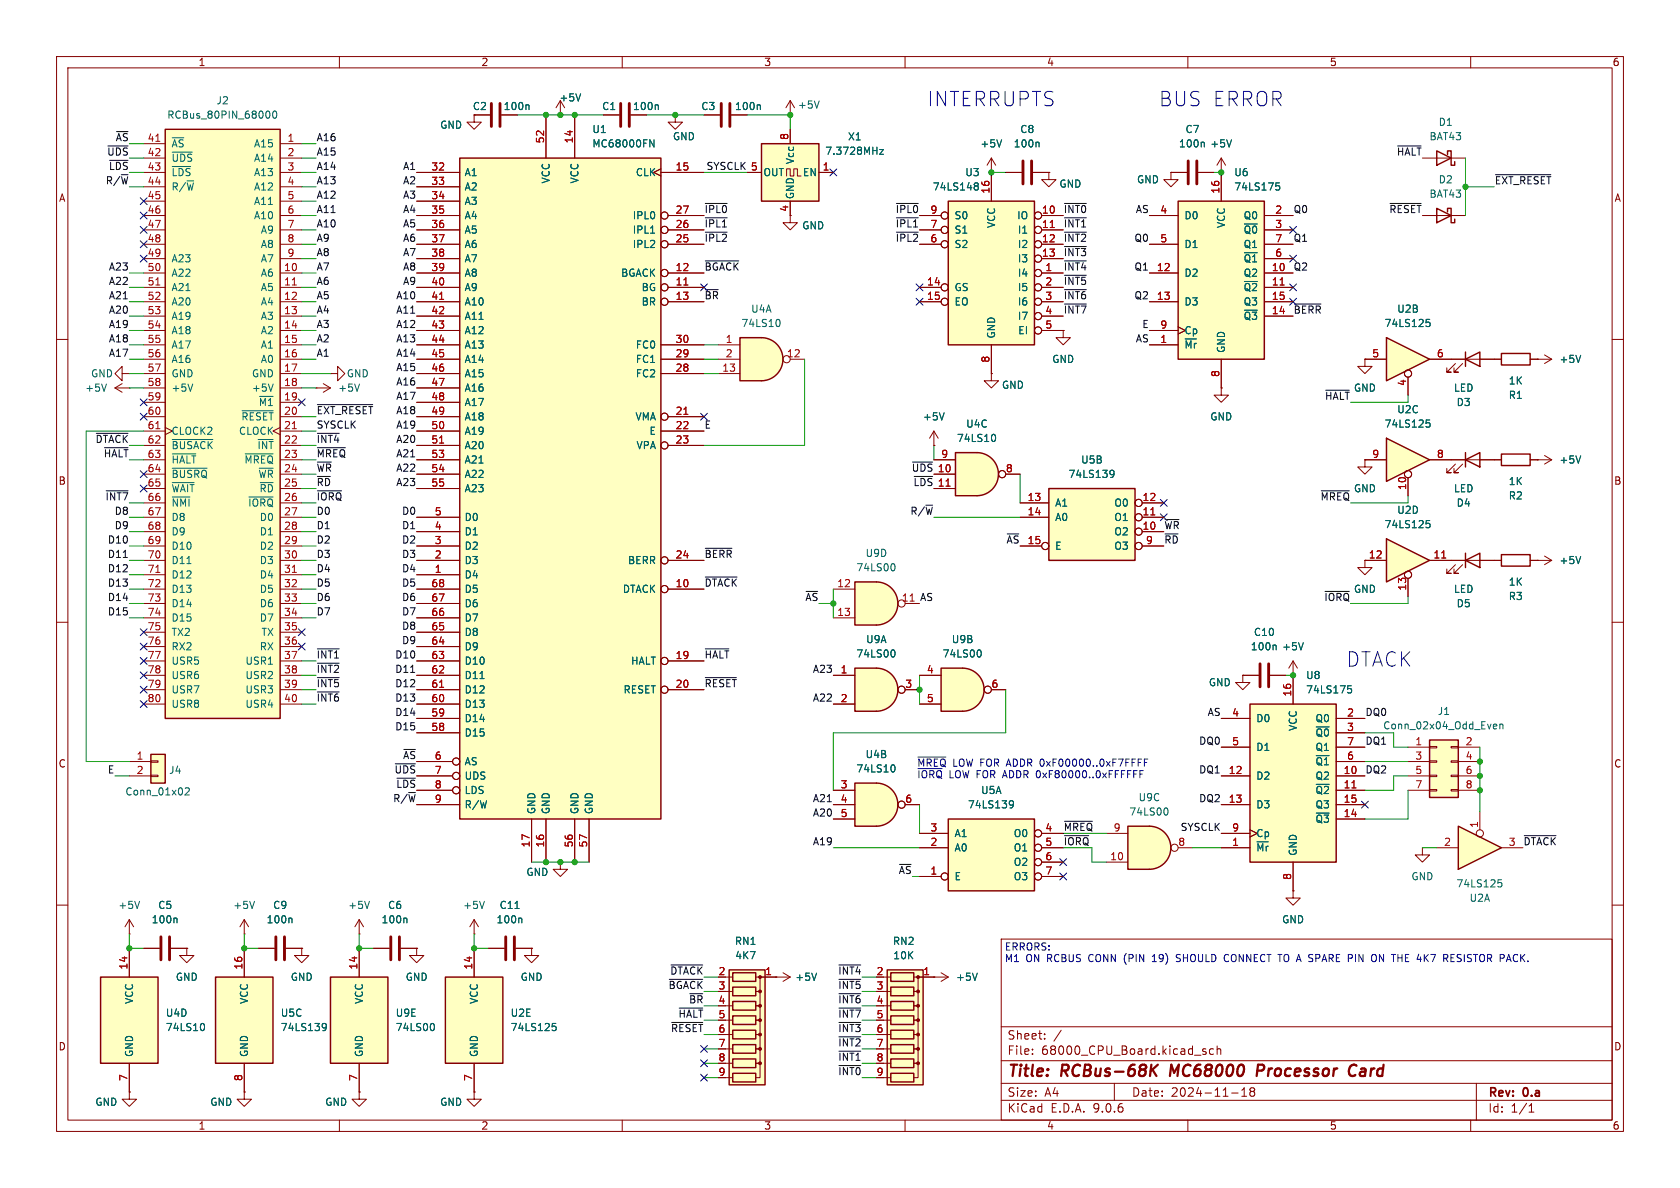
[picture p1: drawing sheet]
<svg xmlns="http://www.w3.org/2000/svg" width="297mm" height="210mm" viewBox="0 0 297 210" stroke-linecap="round" stroke-linejoin="round" font-family="sans-serif">
<defs><g id="words">
<g font-size="3.5" fill="#0000c2">
<text x="163.9" y="19">INTERRUPTS</text>
<text x="204.9" y="19">BUS ERROR</text>
<text x="238" y="118.1">DTACK</text>
</g>
<g font-size="2.8" fill="#840000">
<text x="178" y="190.9">Title:</text>
<text x="187.7" y="190.9">RCBus-68K</text>
<text x="207.7" y="190.9">MC68000</text>
<text x="223.8" y="190.9">Processor</text>
<text x="240.9" y="190.9">Card</text>
</g>
<g font-size="2.1" fill="#840000">
<text x="178" y="184">Sheet:</text>
<text x="178" y="186.7">File:</text>
<text x="184.1" y="186.7">68000_CPU_Board.kicad_sch</text>
<text x="178" y="196.9">KiCad</text>
<text x="178" y="194.1">Size:</text>
<text x="184.7" y="194.1">A4</text>
<text x="185.7" y="196.9">E.D.A.</text>
<text x="193.3" y="196.9">9.0.6</text>
<text x="200" y="194.1">Date:</text>
<text x="207" y="194.1">2024-11-18</text>
<text x="263" y="194.3">Rev:</text>
<text x="263" y="196.9">Id:</text>
<text x="267.1" y="196.9">1/1</text>
<text x="269.4" y="194.3">0.a</text>
</g>
<g font-size="1.8" fill="#840000">
<text x="35" y="11.9">1</text>
<text x="85" y="11.9">2</text>
<text x="135" y="11.9">3</text>
<text x="185" y="11.9">4</text>
<text x="235" y="11.9">5</text>
<text x="285" y="11.9">6</text>
<text x="10.3" y="35.9">A</text>
<text x="285.3" y="35.9">A</text>
<text x="139.4" y="37.5" transform="rotate(-90 139.4 37.5)">4</text>
<text x="10.3" y="85.9">B</text>
<text x="285.3" y="85.9">B</text>
<text x="10.3" y="135.9">C</text>
<text x="285.3" y="135.9">C</text>
<text x="10.3" y="185.9">D</text>
<text x="285.3" y="185.9">D</text>
<text x="35" y="199.9">1</text>
<text x="85" y="199.9">2</text>
<text x="135" y="199.9">3</text>
<text x="185" y="199.9">4</text>
<text x="235" y="199.9">5</text>
<text x="285" y="199.9">6</text>
</g>
<g font-size="1.8" fill="#006464">
<text x="29.5" y="21.2">RCBus_80PIN_68000</text>
<text x="38.2" y="18.6">J2</text>
<text x="77.7" y="23">GND</text>
<text x="83.5" y="19.7">C2</text>
<text x="88.9" y="19.7">100n</text>
<text x="98.8" y="18.1">+5V</text>
<text x="104.6" y="23.7">U1</text>
<text x="106.4" y="19.7">C1</text>
<text x="111.8" y="19.7">100n</text>
<text x="123.9" y="19.7">C3</text>
<text x="129.8" y="19.7">100n</text>
<text x="141" y="19.4">+5V</text>
<text x="180.3" y="23.7">C8</text>
<text x="209.5" y="23.7">C7</text>
<text x="254.2" y="22.5">D1</text>
<text x="30.2" y="26.3">~{AS}</text>
<text x="30.2" y="28.8">~{UDS}</text>
<text x="44.8" y="26.3">A15</text>
<text x="44.8" y="28.8">A14</text>
<text x="104.6" y="26.3">MC68000FN</text>
<text x="118.9" y="25">GND</text>
<text x="140.6" y="29.1" transform="rotate(-90 140.6 29.1)">Vcc</text>
<text x="145.8" y="27.6">7.3728MHz</text>
<text x="149.8" y="25">X1</text>
<text x="173.2" y="26.3">+5V</text>
<text x="179.1" y="26.3">100n</text>
<text x="208.3" y="26.3">100n</text>
<text x="213.9" y="26.3">+5V</text>
<text x="252.6" y="25">BAT43</text>
<text x="30.2" y="31.3">~{LDS}</text>
<text x="30.2" y="33.9">R/~{W}</text>
<text x="44.8" y="31.3">A13</text>
<text x="44.8" y="33.9">A12</text>
<text x="82" y="31.3">A1</text>
<text x="82" y="33.9">A2</text>
<text x="97.4" y="32.5" transform="rotate(-90 97.4 32.5)">VCC</text>
<text x="102.5" y="32.5" transform="rotate(-90 102.5 32.5)">VCC</text>
<text x="112.3" y="31.3">CLK</text>
<text x="134.9" y="31.3">OUT</text>
<text x="140.6" y="35.3" transform="rotate(-90 140.6 35.3)">GND</text>
<text x="141.8" y="31.3">EN</text>
<text x="164.8" y="33.9">74LS148</text>
<text x="170.6" y="31.3">U3</text>
<text x="187.2" y="33.4">GND</text>
<text x="200.9" y="32.6">GND</text>
<text x="218.1" y="33.9">74LS175</text>
<text x="218.1" y="31.3">U6</text>
<text x="252.6" y="35.2">BAT43</text>
<text x="254.2" y="32.6">D2</text>
<text x="44.8" y="36.4">A11</text>
<text x="44.8" y="39">A10</text>
<text x="46" y="41.5">A9</text>
<text x="82" y="36.4">A3</text>
<text x="82" y="39">A4</text>
<text x="82" y="41.5">A5</text>
<text x="111.8" y="39">IPL0</text>
<text x="111.8" y="41.5">IPL1</text>
<text x="141.7" y="40.7">GND</text>
<text x="168.7" y="39">S0</text>
<text x="168.7" y="41.5">S1</text>
<text x="176.1" y="40.4" transform="rotate(-90 176.1 40.4)">VCC</text>
<text x="179.7" y="39">IO</text>
<text x="179.8" y="41.5">I1</text>
<text x="209.3" y="39">D0</text>
<text x="216.8" y="40.4" transform="rotate(-90 216.8 40.4)">VCC</text>
<text x="219.8" y="39">Q0</text>
<text x="219.8" y="41.5">~{Q0}</text>
<text x="30.2" y="46.6">A23</text>
<text x="46" y="44">A8</text>
<text x="46" y="46.6">A7</text>
<text x="82" y="44">A6</text>
<text x="82" y="46.6">A7</text>
<text x="111.8" y="44">IPL2</text>
<text x="168.7" y="44">S2</text>
<text x="179.8" y="44">I2</text>
<text x="179.8" y="46.6">I3</text>
<text x="209.3" y="44">D1</text>
<text x="219.8" y="44">Q1</text>
<text x="219.8" y="46.6">~{Q1}</text>
<text x="30.2" y="49.1">A22</text>
<text x="30.2" y="51.7">A21</text>
<text x="46" y="49.1">A6</text>
<text x="46" y="51.7">A5</text>
<text x="82" y="49.1">A8</text>
<text x="82" y="51.7">A9</text>
<text x="109.7" y="49.1">BGACK</text>
<text x="113.3" y="51.7">BG</text>
<text x="168.7" y="51.7">GS</text>
<text x="179.8" y="49.1">I4</text>
<text x="179.8" y="51.7">I5</text>
<text x="209.3" y="49.1">D2</text>
<text x="219.8" y="49.1">Q2</text>
<text x="219.8" y="51.7">~{Q2}</text>
<text x="30.2" y="54.2">A20</text>
<text x="30.2" y="56.7">A19</text>
<text x="30.2" y="59.3">A18</text>
<text x="46" y="54.2">A4</text>
<text x="46" y="56.7">A3</text>
<text x="46" y="59.3">A2</text>
<text x="82" y="54.2">A10</text>
<text x="82" y="56.7">A11</text>
<text x="82" y="59.3">A12</text>
<text x="113.3" y="54.2">BR</text>
<text x="131" y="58">74LS10</text>
<text x="132.7" y="55.5">U4A</text>
<text x="168.7" y="54.2">EO</text>
<text x="176.1" y="59.9" transform="rotate(-90 176.1 59.9)">GND</text>
<text x="179.8" y="54.2">I6</text>
<text x="179.8" y="56.7">I7</text>
<text x="179.9" y="59.3">EI</text>
<text x="209.3" y="54.2">D3</text>
<text x="209.3" y="59.3">Cp</text>
<text x="219.8" y="54.2">Q3</text>
<text x="219.8" y="56.7">~{Q3}</text>
<text x="244.7" y="58">74LS125</text>
<text x="246.9" y="55.5">U2B</text>
<text x="30.2" y="61.8">A17</text>
<text x="30.2" y="64.4">A16</text>
<text x="46" y="61.8">A1</text>
<text x="46" y="64.4">A0</text>
<text x="82" y="61.8">A13</text>
<text x="82" y="64.4">A14</text>
<text x="112.3" y="61.8">FC0</text>
<text x="112.3" y="64.4">FC1</text>
<text x="185.9" y="64.4">GND</text>
<text x="209.3" y="61.8">~{Mr}</text>
<text x="216.8" y="62.5" transform="rotate(-90 216.8 62.5)">GND</text>
<text x="275.6" y="64.4">+5V</text>
<text x="15" y="69.4">+5V</text>
<text x="16" y="66.9">GND</text>
<text x="30.2" y="66.9">GND</text>
<text x="30.2" y="69.4">+5V</text>
<text x="44.4" y="66.9">GND</text>
<text x="44.4" y="69.4">+5V</text>
<text x="45.6" y="72">~{M1}</text>
<text x="59.7" y="69.4">+5V</text>
<text x="61.2" y="66.9">GND</text>
<text x="82" y="66.9">A15</text>
<text x="82" y="69.4">A16</text>
<text x="82" y="72">A17</text>
<text x="112.3" y="66.9">FC2</text>
<text x="177" y="68.9">GND</text>
<text x="239.3" y="69.4">GND</text>
<text x="256.9" y="69.4">LED</text>
<text x="257.4" y="72">D3</text>
<text x="266.6" y="70.7">R1</text>
<text x="266.6" y="68.2">1K</text>
<text x="30.2" y="77.1">CLOCK2</text>
<text x="42.1" y="77.1">CLOCK</text>
<text x="42.6" y="74.5">~{RESET}</text>
<text x="82" y="74.5">A18</text>
<text x="82" y="77.1">A19</text>
<text x="112.2" y="74.5">VMA</text>
<text x="114.7" y="77.1">E</text>
<text x="163.1" y="74.5">+5V</text>
<text x="170.7" y="75.8">U4C</text>
<text x="213.9" y="74.5">GND</text>
<text x="244.7" y="75.8">74LS125</text>
<text x="246.9" y="73.3">U2C</text>
<text x="30.2" y="79.6">~{BUSACK}</text>
<text x="30.2" y="82.1">~{HALT}</text>
<text x="43.1" y="82.1">~{MREQ}</text>
<text x="45.4" y="79.6">~{INT}</text>
<text x="82" y="79.6">A20</text>
<text x="82" y="82.1">A21</text>
<text x="112.4" y="79.6">VPA</text>
<text x="169.1" y="78.3">74LS10</text>
<text x="191" y="82.1">U5B</text>
<text x="275.6" y="82.1">+5V</text>
<text x="30.2" y="84.7">~{BUSRQ}</text>
<text x="30.2" y="87.2">~{WAIT}</text>
<text x="30.2" y="89.8">~{NMI}</text>
<text x="43.8" y="89.8">~{IORQ}</text>
<text x="45.6" y="84.7">~{WR}</text>
<text x="45.8" y="87.2">~{RD}</text>
<text x="82" y="84.7">A22</text>
<text x="82" y="87.2">A23</text>
<text x="186.4" y="89.8">A1</text>
<text x="188.8" y="84.7">74LS139</text>
<text x="196.9" y="89.8">O0</text>
<text x="239.3" y="87.2">GND</text>
<text x="256.9" y="87.2">LED</text>
<text x="257.4" y="89.8">D4</text>
<text x="266.6" y="88.5">R2</text>
<text x="266.6" y="86">1K</text>
<text x="30.2" y="92.3">D8</text>
<text x="30.2" y="94.8">D9</text>
<text x="45.8" y="92.3">D0</text>
<text x="45.8" y="94.8">D1</text>
<text x="82" y="92.3">D0</text>
<text x="82" y="94.8">D1</text>
<text x="186.4" y="92.3">A0</text>
<text x="196.9" y="92.3">O1</text>
<text x="196.9" y="94.8">O2</text>
<text x="244.7" y="93.6">74LS125</text>
<text x="246.9" y="91">U2D</text>
<text x="30.2" y="97.4">D10</text>
<text x="30.2" y="99.9">D11</text>
<text x="45.8" y="97.4">D2</text>
<text x="45.8" y="99.9">D3</text>
<text x="82" y="97.4">D2</text>
<text x="82" y="99.9">D3</text>
<text x="110.9" y="99.9">BERR</text>
<text x="151.3" y="101.2">74LS00</text>
<text x="152.9" y="98.7">U9D</text>
<text x="186.4" y="97.4">E</text>
<text x="196.9" y="97.4">O3</text>
<text x="275.6" y="99.9">+5V</text>
<text x="30.2" y="102.5">D12</text>
<text x="30.2" y="105">D13</text>
<text x="30.2" y="107.5">D14</text>
<text x="45.8" y="102.5">D4</text>
<text x="45.8" y="105">D5</text>
<text x="45.8" y="107.5">D6</text>
<text x="82" y="102.5">D4</text>
<text x="82" y="105">D5</text>
<text x="82" y="107.5">D6</text>
<text x="110" y="105">DTACK</text>
<text x="239.3" y="105">GND</text>
<text x="256.9" y="105">LED</text>
<text x="257.4" y="107.5">D5</text>
<text x="266.6" y="106.3">R3</text>
<text x="266.6" y="103.7">1K</text>
<text x="30.2" y="110.1">D15</text>
<text x="30.2" y="112.6">TX2</text>
<text x="45.8" y="110.1">D7</text>
<text x="46.1" y="112.6">TX</text>
<text x="82" y="110.1">D7</text>
<text x="82" y="112.6">D8</text>
<text x="153" y="113.9">U9A</text>
<text x="168.2" y="113.9">U9B</text>
<text x="221.6" y="112.6">C10</text>
<text x="30.2" y="115.2">RX2</text>
<text x="30.2" y="117.7">USR5</text>
<text x="43.3" y="117.7">USR1</text>
<text x="45.8" y="115.2">RX</text>
<text x="82" y="115.2">D9</text>
<text x="82" y="117.7">D10</text>
<text x="111.5" y="117.7">HALT</text>
<text x="151.3" y="116.4">74LS00</text>
<text x="166.5" y="116.4">74LS00</text>
<text x="221" y="115.2">100n</text>
<text x="226.6" y="115.2">+5V</text>
<text x="30.2" y="120.2">USR6</text>
<text x="30.2" y="122.8">USR7</text>
<text x="30.2" y="125.3">USR8</text>
<text x="43.3" y="120.2">USR2</text>
<text x="43.3" y="122.8">USR3</text>
<text x="43.3" y="125.3">USR4</text>
<text x="82" y="120.2">D11</text>
<text x="82" y="122.8">D12</text>
<text x="82" y="125.3">D13</text>
<text x="110.1" y="122.8">RESET</text>
<text x="213.6" y="121.5">GND</text>
<text x="230.8" y="122.8">74LS175</text>
<text x="230.8" y="120.2">U8</text>
<text x="82" y="127.9">D14</text>
<text x="82" y="130.4">D15</text>
<text x="222" y="127.9">D0</text>
<text x="229.5" y="129.3" transform="rotate(-90 229.5 129.3)">VCC</text>
<text x="232.5" y="127.9">Q0</text>
<text x="232.5" y="130.4">~{Q0}</text>
<text x="244.4" y="129.1">Conn_02x04_Odd_Even</text>
<text x="254.1" y="126.6">J1</text>
<text x="29.8" y="137">J4</text>
<text x="82" y="135.5">AS</text>
<text x="151.3" y="136.8">74LS10</text>
<text x="152.9" y="134.2">U4B</text>
<text x="222" y="132.9">D1</text>
<text x="232.5" y="132.9">Q1</text>
<text x="232.5" y="135.5">~{Q1}</text>
<text x="22.1" y="140.8">Conn_01x02</text>
<text x="82" y="138">UDS</text>
<text x="82" y="140.6">LDS</text>
<text x="82" y="143.1">R/W</text>
<text x="171" y="143.1">74LS139</text>
<text x="173.3" y="140.6">U5A</text>
<text x="201.2" y="141.8">U9C</text>
<text x="222" y="138">D2</text>
<text x="222" y="143.1">D3</text>
<text x="232.5" y="138">Q2</text>
<text x="232.5" y="140.6">~{Q2}</text>
<text x="232.5" y="143.1">Q3</text>
<text x="94.8" y="144" transform="rotate(-90 94.8 144)">GND</text>
<text x="97.4" y="144" transform="rotate(-90 97.4 144)">GND</text>
<text x="102.5" y="144" transform="rotate(-90 102.5 144)">GND</text>
<text x="105" y="144" transform="rotate(-90 105 144)">GND</text>
<text x="168.7" y="148.2">A1</text>
<text x="179.1" y="148.2">O0</text>
<text x="199.6" y="144.4">74LS00</text>
<text x="222" y="148.2">Cp</text>
<text x="232.5" y="145.6">~{Q3}</text>
<text x="93" y="155">GND</text>
<text x="168.7" y="150.7">A0</text>
<text x="168.7" y="155.8">E</text>
<text x="179.1" y="150.7">O1</text>
<text x="179.1" y="153.3">O2</text>
<text x="179.1" y="155.8">O3</text>
<text x="222" y="150.7">~{Mr}</text>
<text x="229.5" y="151.4" transform="rotate(-90 229.5 151.4)">GND</text>
<text x="249.4" y="155.8">GND</text>
<text x="20.8" y="160.9">+5V</text>
<text x="27.9" y="160.9">C5</text>
<text x="41.1" y="160.9">+5V</text>
<text x="48.2" y="160.9">C9</text>
<text x="61.5" y="160.9">+5V</text>
<text x="68.5" y="160.9">C6</text>
<text x="81.8" y="160.9">+5V</text>
<text x="88.2" y="160.9">C11</text>
<text x="257.4" y="157.1">74LS125</text>
<text x="259.7" y="159.6">U2A</text>
<text x="26.7" y="163.4">100n</text>
<text x="47" y="163.4">100n</text>
<text x="67.4" y="163.4">100n</text>
<text x="87.7" y="163.4">100n</text>
<text x="129.8" y="167.2">RN1</text>
<text x="157.8" y="167.2">RN2</text>
<text x="226.6" y="163.4">GND</text>
<text x="31" y="173.6">GND</text>
<text x="51.3" y="173.6">GND</text>
<text x="71.6" y="173.6">GND</text>
<text x="91.9" y="173.6">GND</text>
<text x="129.9" y="169.8">4K7</text>
<text x="140.5" y="173.6">+5V</text>
<text x="157.8" y="169.8">10K</text>
<text x="168.9" y="173.6">+5V</text>
<text x="23.7" y="177.6" transform="rotate(-90 23.7 177.6)">VCC</text>
<text x="29.2" y="179.9">U4D</text>
<text x="44" y="177.6" transform="rotate(-90 44 177.6)">VCC</text>
<text x="49.5" y="179.9">U5C</text>
<text x="64.4" y="177.6" transform="rotate(-90 64.4 177.6)">VCC</text>
<text x="69.9" y="179.9">U9E</text>
<text x="84.7" y="177.6" transform="rotate(-90 84.7 177.6)">VCC</text>
<text x="90.2" y="179.9">U2E</text>
<text x="29.2" y="182.5">74LS10</text>
<text x="49.5" y="182.5">74LS139</text>
<text x="69.9" y="182.5">74LS00</text>
<text x="90.2" y="182.5">74LS125</text>
<text x="23.7" y="186.9" transform="rotate(-90 23.7 186.9)">GND</text>
<text x="44" y="186.9" transform="rotate(-90 44 186.9)">GND</text>
<text x="64.4" y="186.9" transform="rotate(-90 64.4 186.9)">GND</text>
<text x="84.7" y="186.9" transform="rotate(-90 84.7 186.9)">GND</text>
<text x="16.8" y="195.7">GND</text>
<text x="37.1" y="195.7">GND</text>
<text x="57.4" y="195.7">GND</text>
<text x="77.7" y="195.7">GND</text>
</g>
<g font-size="1.8" fill="#009600">
<text x="18.8" y="27.6">~{UDS} 42</text>
<text x="20.4" y="25.1">~{AS} 41</text>
<text x="19.1" y="30.1">~{LDS} 43</text>
<text x="16.8" y="78.4">~{DTACK} 62</text>
<text x="18.2" y="80.9">~{HALT} 63</text>
<text x="142.3" y="106.3">~{AS}</text>
<text x="158.8" y="154.6">~{AS} 1</text>
<text x="118.4" y="172.4">~{DTACK} 2</text>
<text x="148.1" y="172.4">~{INT4} 2</text>
<text x="118.1" y="174.9">~{BGACK} 3</text>
<text x="119.8" y="180">~{HALT} 5</text>
<text x="121.7" y="177.5">~{BR} 4</text>
<text x="148.1" y="174.9">~{INT5} 3</text>
<text x="148.1" y="177.5">~{INT6} 4</text>
<text x="148.1" y="180">~{INT7} 5</text>
<text x="118.5" y="182.5">~{RESET} 6</text>
<text x="148.1" y="182.5">~{INT3} 6</text>
<text x="148.1" y="185.1">~{INT2} 7</text>
<text x="148.1" y="187.6">~{INT1} 8</text>
<text x="148.1" y="190.2">~{INT0} 9</text>
</g>
<g font-size="1.8" fill="#a90000">
<text x="50.7" y="25.1">1</text>
<text x="50.7" y="27.7">2</text>
<text x="96.3" y="25.4" transform="rotate(-90 96.3 25.4)">52</text>
<text x="101.3" y="25.4" transform="rotate(-90 101.3 25.4)">14</text>
<text x="139.4" y="24.8" transform="rotate(-90 139.4 24.8)">8</text>
<text x="26" y="32.8">44</text>
<text x="26" y="35.3">45</text>
<text x="50.7" y="30.2">3</text>
<text x="50.7" y="32.8">4</text>
<text x="50.7" y="35.3">5</text>
<text x="76.2" y="30.2">32</text>
<text x="76.2" y="32.8">33</text>
<text x="76.2" y="35.3">34</text>
<text x="119.3" y="30.2">15</text>
<text x="132.6" y="30.2">5</text>
<text x="145.3" y="30.2">1</text>
<text x="175" y="34.3" transform="rotate(-90 175 34.3)">16</text>
<text x="215.6" y="34.3" transform="rotate(-90 215.6 34.3)">16</text>
<text x="26" y="37.8">46</text>
<text x="26" y="40.4">47</text>
<text x="50.7" y="37.8">6</text>
<text x="50.7" y="40.4">7</text>
<text x="76.2" y="37.8">35</text>
<text x="76.2" y="40.4">36</text>
<text x="119.3" y="37.8">27</text>
<text x="119.3" y="40.4">26</text>
<text x="164.4" y="37.8">9</text>
<text x="164.4" y="40.4">7</text>
<text x="184.1" y="37.8">10</text>
<text x="184.1" y="40.4">11</text>
<text x="205" y="37.8">4</text>
<text x="225.4" y="37.8">2</text>
<text x="225.4" y="40.4">3</text>
<text x="26" y="42.9">48</text>
<text x="26" y="45.5">49</text>
<text x="50.7" y="42.9">8</text>
<text x="50.7" y="45.5">9</text>
<text x="76.2" y="42.9">37</text>
<text x="76.2" y="45.5">38</text>
<text x="119.3" y="42.9">25</text>
<text x="164.4" y="42.9">6</text>
<text x="184.1" y="42.9">12</text>
<text x="184.1" y="45.5">13</text>
<text x="205" y="42.9">5</text>
<text x="225.4" y="42.9">7</text>
<text x="225.4" y="45.5">6</text>
<text x="26" y="48">50</text>
<text x="26" y="50.5">51</text>
<text x="26" y="53.1">52</text>
<text x="50.1" y="48">10</text>
<text x="50.1" y="50.5">11</text>
<text x="50.1" y="53.1">12</text>
<text x="76.2" y="48">39</text>
<text x="76.2" y="50.5">40</text>
<text x="76.2" y="53.1">41</text>
<text x="119.3" y="48">12</text>
<text x="119.3" y="50.5">11</text>
<text x="119.3" y="53.1">13</text>
<text x="163.8" y="50.5">14</text>
<text x="163.8" y="53.1">15</text>
<text x="184.7" y="48">1</text>
<text x="184.7" y="50.5">2</text>
<text x="184.7" y="53.1">3</text>
<text x="204.4" y="48">12</text>
<text x="204.4" y="53.1">13</text>
<text x="224.7" y="48">10</text>
<text x="224.7" y="50.5">11</text>
<text x="224.7" y="53.1">15</text>
<text x="26" y="55.6">53</text>
<text x="26" y="58.2">54</text>
<text x="50.1" y="55.6">13</text>
<text x="50.1" y="58.2">14</text>
<text x="76.2" y="55.6">42</text>
<text x="76.2" y="58.2">43</text>
<text x="184.7" y="55.6">4</text>
<text x="184.7" y="58.2">5</text>
<text x="205" y="58.2">9</text>
<text x="224.7" y="55.6">14</text>
<text x="26" y="60.7">55</text>
<text x="26" y="63.2">56</text>
<text x="26" y="65.8">57</text>
<text x="50.1" y="60.7">15</text>
<text x="50.1" y="63.2">16</text>
<text x="50.1" y="65.8">17</text>
<text x="76.2" y="60.7">44</text>
<text x="76.2" y="63.2">45</text>
<text x="76.2" y="65.8">46</text>
<text x="119.3" y="60.7">30</text>
<text x="119.3" y="63.2">29</text>
<text x="119.3" y="65.8">28</text>
<text x="127.6" y="65.8">13</text>
<text x="128.2" y="60.7">1</text>
<text x="128.2" y="63.2">2</text>
<text x="139" y="63.2">12</text>
<text x="175" y="64.2" transform="rotate(-90 175 64.2)">8</text>
<text x="205" y="60.7">1</text>
<text x="242.5" y="63.2">5</text>
<text x="253.9" y="63.2">6</text>
<text x="26" y="68.3">58</text>
<text x="26" y="70.9">59</text>
<text x="50.1" y="68.3">18</text>
<text x="50.1" y="70.9">19</text>
<text x="76.2" y="68.3">47</text>
<text x="76.2" y="70.9">48</text>
<text x="215.6" y="66.7" transform="rotate(-90 215.6 66.7)">8</text>
<text x="248.7" y="68.3" transform="rotate(-90 248.7 68.3)">4</text>
<text x="26" y="73.4">60</text>
<text x="26" y="75.9">61</text>
<text x="50.1" y="73.4">20</text>
<text x="50.1" y="75.9">21</text>
<text x="76.2" y="73.4">49</text>
<text x="76.2" y="75.9">50</text>
<text x="119.3" y="73.4">21</text>
<text x="119.3" y="75.9">22</text>
<text x="26" y="83.6">64</text>
<text x="50.1" y="78.5">22</text>
<text x="50.1" y="81">23</text>
<text x="50.1" y="83.6">24</text>
<text x="76.2" y="78.5">51</text>
<text x="76.2" y="81">53</text>
<text x="76.2" y="83.6">54</text>
<text x="119.3" y="78.5">23</text>
<text x="165.7" y="83.6">10</text>
<text x="166.3" y="81">9</text>
<text x="177.7" y="83.6">8</text>
<text x="242.5" y="81">9</text>
<text x="253.9" y="81">8</text>
<text x="26" y="86.1">65</text>
<text x="26" y="88.6">66</text>
<text x="50.1" y="86.1">25</text>
<text x="50.1" y="88.6">26</text>
<text x="76.2" y="86.1">55</text>
<text x="165.7" y="86.1">11</text>
<text x="181.6" y="88.6">13</text>
<text x="201.9" y="88.6">12</text>
<text x="248.7" y="86.7" transform="rotate(-90 248.7 86.7)">10</text>
<text x="26" y="91.2">67</text>
<text x="26" y="93.7">68</text>
<text x="50.1" y="91.2">27</text>
<text x="50.1" y="93.7">28</text>
<text x="76.8" y="91.2">5</text>
<text x="76.8" y="93.7">4</text>
<text x="181.6" y="91.2">14</text>
<text x="201.9" y="91.2">11</text>
<text x="201.9" y="93.7">10</text>
<text x="26" y="96.3">69</text>
<text x="26" y="98.8">70</text>
<text x="26" y="101.3">71</text>
<text x="50.1" y="96.3">29</text>
<text x="50.1" y="98.8">30</text>
<text x="50.1" y="101.3">31</text>
<text x="76.8" y="96.3">3</text>
<text x="76.8" y="98.8">2</text>
<text x="76.8" y="101.3">1</text>
<text x="119.3" y="98.8">24</text>
<text x="181.6" y="96.3">15</text>
<text x="202.5" y="96.3">9</text>
<text x="241.9" y="98.8">12</text>
<text x="253.3" y="98.8">11</text>
<text x="26" y="103.9">72</text>
<text x="26" y="106.4">73</text>
<text x="50.1" y="103.9">32</text>
<text x="50.1" y="106.4">33</text>
<text x="76.2" y="103.9">68</text>
<text x="76.2" y="106.4">67</text>
<text x="119.3" y="103.9">10</text>
<text x="147.9" y="103.9">12</text>
<text x="159.3" y="106.4">11</text>
<text x="248.7" y="104.5" transform="rotate(-90 248.7 104.5)">13</text>
<text x="26" y="109">74</text>
<text x="26" y="111.5">75</text>
<text x="50.1" y="109">34</text>
<text x="50.1" y="111.5">35</text>
<text x="76.2" y="109">66</text>
<text x="76.2" y="111.5">65</text>
<text x="147.9" y="109">13</text>
<text x="26" y="114">76</text>
<text x="26" y="116.6">77</text>
<text x="26" y="119.1">78</text>
<text x="50.1" y="114">36</text>
<text x="50.1" y="116.6">37</text>
<text x="50.1" y="119.1">38</text>
<text x="76.2" y="114">64</text>
<text x="76.2" y="116.6">63</text>
<text x="76.2" y="119.1">62</text>
<text x="119.3" y="116.6">19</text>
<text x="148.5" y="119.1">1</text>
<text x="163.8" y="119.1">4</text>
<text x="26" y="121.7">79</text>
<text x="26" y="124.2">80</text>
<text x="50.1" y="121.7">39</text>
<text x="50.1" y="124.2">40</text>
<text x="76.2" y="121.7">61</text>
<text x="76.2" y="124.2">60</text>
<text x="119.3" y="121.7">20</text>
<text x="148.5" y="124.2">2</text>
<text x="159.9" y="121.7">3</text>
<text x="163.8" y="124.2">5</text>
<text x="175.2" y="121.7">6</text>
<text x="228.3" y="123.2" transform="rotate(-90 228.3 123.2)">16</text>
<text x="76.2" y="126.7">59</text>
<text x="76.2" y="129.3">58</text>
<text x="217.7" y="126.7">4</text>
<text x="217.7" y="131.8">5</text>
<text x="238.1" y="126.7">2</text>
<text x="238.1" y="129.3">3</text>
<text x="238.1" y="131.8">7</text>
<text x="250.1" y="131.8">1</text>
<text x="259" y="131.8">2</text>
<text x="24.1" y="134.4">1</text>
<text x="24.1" y="136.9">2</text>
<text x="76.8" y="134.4">6</text>
<text x="76.8" y="136.9">7</text>
<text x="217.1" y="136.9">12</text>
<text x="237.4" y="136.9">10</text>
<text x="238.1" y="134.4">6</text>
<text x="250.1" y="134.4">3</text>
<text x="250.1" y="136.9">5</text>
<text x="259" y="134.4">4</text>
<text x="259" y="136.9">6</text>
<text x="76.8" y="142">9</text>
<text x="76.8" y="139.4">8</text>
<text x="148.5" y="139.4">3</text>
<text x="148.5" y="142">4</text>
<text x="159.9" y="142">6</text>
<text x="217.1" y="142">13</text>
<text x="237.4" y="139.4">11</text>
<text x="237.4" y="142">15</text>
<text x="250.1" y="139.4">7</text>
<text x="259" y="139.4">8</text>
<text x="93.7" y="149.9" transform="rotate(-90 93.7 149.9)">17</text>
<text x="96.3" y="149.9" transform="rotate(-90 96.3 149.9)">16</text>
<text x="101.3" y="149.9" transform="rotate(-90 101.3 149.9)">56</text>
<text x="103.9" y="149.9" transform="rotate(-90 103.9 149.9)">57</text>
<text x="148.5" y="144.5">5</text>
<text x="164.4" y="147.1">3</text>
<text x="164.4" y="149.6">2</text>
<text x="184.7" y="147.1">4</text>
<text x="184.7" y="149.6">5</text>
<text x="196.8" y="147.1">9</text>
<text x="208.2" y="149.6">8</text>
<text x="217.7" y="147.1">9</text>
<text x="217.7" y="149.6">1</text>
<text x="237.4" y="144.5">14</text>
<text x="255.2" y="149.6">2</text>
<text x="261.4" y="146.4" transform="rotate(-90 261.4 146.4)">1</text>
<text x="266.6" y="149.6">3</text>
<text x="164.4" y="154.7">1</text>
<text x="184.7" y="152.1">6</text>
<text x="184.7" y="154.7">7</text>
<text x="196.2" y="152.1">10</text>
<text x="228.3" y="155.6" transform="rotate(-90 228.3 155.6)">8</text>
<text x="22.6" y="171.5" transform="rotate(-90 22.6 171.5)">14</text>
<text x="42.9" y="171.5" transform="rotate(-90 42.9 171.5)">16</text>
<text x="63.2" y="171.5" transform="rotate(-90 63.2 171.5)">14</text>
<text x="83.6" y="171.5" transform="rotate(-90 83.6 171.5)">14</text>
<text x="126.9" y="172.5">2</text>
<text x="135.2" y="172.5">1</text>
<text x="154.9" y="172.5">2</text>
<text x="163.1" y="172.5">1</text>
<text x="126.9" y="175">3</text>
<text x="126.9" y="177.5">4</text>
<text x="154.9" y="175">3</text>
<text x="154.9" y="177.5">4</text>
<text x="126.9" y="185.2">7</text>
<text x="126.9" y="180.1">5</text>
<text x="126.9" y="182.6">6</text>
<text x="154.9" y="180.1">5</text>
<text x="154.9" y="182.6">6</text>
<text x="154.9" y="185.2">7</text>
<text x="22.6" y="191.2" transform="rotate(-90 22.6 191.2)">7</text>
<text x="42.9" y="191.2" transform="rotate(-90 42.9 191.2)">8</text>
<text x="63.2" y="191.2" transform="rotate(-90 63.2 191.2)">7</text>
<text x="83.6" y="191.2" transform="rotate(-90 83.6 191.2)">7</text>
<text x="126.9" y="187.7">8</text>
<text x="126.9" y="190.2">9</text>
<text x="154.9" y="187.7">8</text>
<text x="154.9" y="190.2">9</text>
</g>
<g font-size="1.8" fill="#0f0f0f">
<text x="55.9" y="25.1">A16</text>
<text x="55.9" y="27.6">A15</text>
<text x="246.8" y="27.6">~{HALT}</text>
<text x="18.6" y="32.7">R/~{W}</text>
<text x="55.9" y="32.7">A13</text>
<text x="55.9" y="35.2">A12</text>
<text x="55.9" y="30.1">A14</text>
<text x="71.2" y="32.7">A2</text>
<text x="71.2" y="30.1">A1</text>
<text x="71.2" y="35.2">A3</text>
<text x="124.8" y="30.1">SYSCLK 5</text>
<text x="264.2" y="32.7">~{EXT_RESET}</text>
<text x="55.9" y="40.3">A10</text>
<text x="55.9" y="37.8">A11</text>
<text x="71.2" y="37.8">A4</text>
<text x="71.2" y="40.3">A5</text>
<text x="124.5" y="37.8">~{IPL0}</text>
<text x="124.5" y="40.3">~{IPL1}</text>
<text x="158.2" y="40.3">~{IPL1}7</text>
<text x="158.2" y="37.8">~{IPL0}9</text>
<text x="188" y="40.3">~{INT1}</text>
<text x="188" y="37.8">~{INT0}</text>
<text x="200.7" y="37.8">AS</text>
<text x="228.6" y="37.8">Q0</text>
<text x="245.5" y="37.8">~{RESET}</text>
<text x="19.1" y="47.9">A23</text>
<text x="55.9" y="45.4">A8</text>
<text x="55.9" y="42.8">A9</text>
<text x="55.9" y="47.9">A7</text>
<text x="71.2" y="47.9">A8</text>
<text x="71.2" y="42.8">A6</text>
<text x="71.2" y="45.4">A7</text>
<text x="124.5" y="47.9">~{BGACK}</text>
<text x="124.5" y="42.8">~{IPL2}</text>
<text x="158.2" y="42.8">~{IPL2}6</text>
<text x="188" y="42.8">~{INT2}</text>
<text x="188" y="47.9">~{INT4}</text>
<text x="188" y="45.4">~{INT3}</text>
<text x="200.5" y="47.9">Q1</text>
<text x="200.5" y="42.8">Q0</text>
<text x="228.6" y="42.8">Q1</text>
<text x="228.6" y="47.9">Q2</text>
<text x="19.1" y="50.5">A22</text>
<text x="19.1" y="53">A21</text>
<text x="55.9" y="50.5">A6</text>
<text x="55.9" y="53">A5</text>
<text x="69.9" y="53">A10</text>
<text x="71.2" y="50.5">A9</text>
<text x="124.5" y="53">~{BR}</text>
<text x="188" y="53">~{INT6}</text>
<text x="188" y="50.5">~{INT5}</text>
<text x="200.5" y="53">Q2</text>
<text x="19.1" y="58.1">A19</text>
<text x="19.1" y="55.5">A20</text>
<text x="55.9" y="58.1">A3</text>
<text x="55.9" y="55.5">A4</text>
<text x="69.9" y="55.5">A11</text>
<text x="69.9" y="58.1">A12</text>
<text x="188" y="55.5">~{INT7}</text>
<text x="201.8" y="58.1">E</text>
<text x="228.6" y="55.5">~{BERR}</text>
<text x="19.1" y="63.2">A17</text>
<text x="19.1" y="60.6">A18</text>
<text x="55.9" y="60.6">A2</text>
<text x="55.9" y="63.2">A1</text>
<text x="69.9" y="65.7">A15</text>
<text x="69.9" y="63.2">A14</text>
<text x="69.9" y="60.6">A13</text>
<text x="200.7" y="60.6">AS</text>
<text x="69.9" y="68.2">A16</text>
<text x="69.9" y="70.8">A17</text>
<text x="234.1" y="70.8">~{HALT}</text>
<text x="55.9" y="73.3">~{EXT_RESET}</text>
<text x="55.9" y="75.9">SYSCLK</text>
<text x="69.9" y="75.9">A19</text>
<text x="69.9" y="73.3">A18</text>
<text x="124.5" y="75.9">E</text>
<text x="55.9" y="78.4">~{INT4}</text>
<text x="55.9" y="80.9">~{MREQ}</text>
<text x="55.9" y="83.5">~{WR}</text>
<text x="69.9" y="83.5">A22</text>
<text x="69.9" y="78.4">A20</text>
<text x="69.9" y="80.9">A21</text>
<text x="161.1" y="83.5">~{UDS}</text>
<text x="18.5" y="88.6">~{INT7}</text>
<text x="55.9" y="86">~{RD}</text>
<text x="55.9" y="88.6">~{IORQ}</text>
<text x="69.9" y="86">A23</text>
<text x="161.4" y="86">~{LDS}</text>
<text x="233.4" y="88.6">~{MREQ}</text>
<text x="20.2" y="91.1">D8</text>
<text x="20.2" y="93.6">D9</text>
<text x="55.9" y="91.1">D0</text>
<text x="55.9" y="93.6">D1</text>
<text x="71" y="93.6">D1</text>
<text x="71" y="91.1">D0</text>
<text x="160.8" y="91.1">R/~{W}</text>
<text x="205.7" y="93.6">~{WR}</text>
<text x="19" y="101.3">D12</text>
<text x="19" y="96.2">D10</text>
<text x="19" y="98.7">D11</text>
<text x="55.9" y="96.2">D2</text>
<text x="55.9" y="98.7">D3</text>
<text x="55.9" y="101.3">D4</text>
<text x="71" y="96.2">D2</text>
<text x="71" y="98.7">D3</text>
<text x="71" y="101.3">D4</text>
<text x="124.5" y="98.7">~{BERR}</text>
<text x="177.8" y="96.2">~{AS}</text>
<text x="205.7" y="96.2">~{RD}</text>
<text x="19" y="106.3">D14</text>
<text x="19" y="103.8">D13</text>
<text x="55.9" y="103.8">D5</text>
<text x="55.9" y="106.3">D6</text>
<text x="71" y="106.3">D6</text>
<text x="71" y="103.8">D5</text>
<text x="124.5" y="103.8">~{DTACK}</text>
<text x="162.6" y="106.3">AS</text>
<text x="234" y="106.3">~{IORQ}</text>
<text x="19" y="108.9">D15</text>
<text x="55.9" y="108.9">D7</text>
<text x="71" y="114">D9</text>
<text x="71" y="108.9">D7</text>
<text x="71" y="111.4">D8</text>
<text x="55.9" y="119">~{INT2}</text>
<text x="55.9" y="116.5">~{INT1}</text>
<text x="69.8" y="119">D11</text>
<text x="69.8" y="116.5">D10</text>
<text x="124.5" y="116.5">~{HALT}</text>
<text x="143.6" y="119">A23</text>
<text x="55.9" y="124.1">~{INT6}</text>
<text x="55.9" y="121.6">~{INT5}</text>
<text x="69.8" y="124.1">D13</text>
<text x="69.8" y="121.6">D12</text>
<text x="124.5" y="121.6">~{RESET}</text>
<text x="143.6" y="124.1">A22</text>
<text x="69.8" y="126.7">D14</text>
<text x="69.8" y="129.2">D15</text>
<text x="211.9" y="131.7">DQ0</text>
<text x="213.4" y="126.7">AS</text>
<text x="241.3" y="131.7">DQ1</text>
<text x="241.3" y="126.7">DQ0</text>
<text x="19" y="136.8">E</text>
<text x="69.6" y="136.8">~{UDS} 7</text>
<text x="71.2" y="134.3">~{AS} 6</text>
<text x="211.9" y="136.8">DQ1</text>
<text x="241.3" y="136.8">DQ2</text>
<text x="69.4" y="141.9">R/~{W}</text>
<text x="69.9" y="139.4">~{LDS} 8</text>
<text x="143.6" y="141.9">A21</text>
<text x="211.9" y="141.9">DQ2</text>
<text x="143.6" y="149.5">A19</text>
<text x="143.6" y="144.4">A20</text>
<text x="188" y="149.5">~{IORQ}</text>
<text x="188" y="147">~{MREQ}</text>
<text x="208.6" y="147">SYSCLK</text>
<text x="269.2" y="149.5">~{DTACK}</text>
</g>
<g font-size="1.8" fill="#0000c2">
<text x="162.1" y="135.7">~{MREQ}</text>
<text x="162.1" y="137.8">~{IORQ}</text>
<text x="167.8" y="137.8">LOW FOR ADDR 0xF80000..0xFFFFFF</text>
<text x="168.4" y="135.7">LOW FOR ADDR 0xF00000..0xF7FFFF</text>
<text x="177.5" y="168.4">ERRORS:</text>
<text x="177.5" y="170.4">M1</text>
<text x="181.4" y="170.4">ON RCBUS</text>
<text x="192.7" y="170.4">CONN (PIN</text>
<text x="204.4" y="170.4">19)</text>
<text x="208.8" y="170.4">SHOULD</text>
<text x="217.5" y="170.4">CONNECT TO A SPARE PIN</text>
<text x="244.6" y="170.4">ON THE 4K7</text>
<text x="257.9" y="170.4">RESISTOR PACK.</text>
</g>
</g></defs>
<g fill="none" stroke="#840000" stroke-width=".18">
<path d="M10 10h277v190h-277zM12 12h273v186h-273zM60 10v2M110 10v2M139.7 17.8l-.8 1.3M139.7 17.8l.8 1.3M139.7 17.8v2.5M160 10v2M210 10v2M260 10v2M124.5 20.3h2.8M129.3 20.3h2.8"/>
<path d="M139.7 38.1v1.3h-1.3l1.3 1.2 1.3-1.2h-1.3M139.7 20.3h.1M10 60h2M285 60h2M10 110h2M285 110h2M228.6 157.5v1.3h-1.3l1.3 1.2 1.3-1.2h-1.3M228.6 157.5h.1M10 160h2M177 166h108v32h-108zM285 160h2M60 198v2"/>
<path d="M110 198v2M160 198v2M177 194.5h108M177 191.5h108M177 187.5h108M177 181.5h108M182.5 186.3v.1M182.5 185.5v.1M184.7 183.6v.1M184.7 182.8v.1M187.6 182.1l-1.3 2M197 191.5v3"/>
<path d="M210 198v2M212.6 185.7l.6 .4-.2 .3-.4-.1M213.2 185.5l-.4-.1-.2 .2M214.5 185.5l-.4-.1-.3 .3v.4l.2 .2h.5M215.2 185.5l.2-.1 .3 .1 .1 .9M215.2 184.9v1.5M217.7 193.2h1.2M219.5 193.8h.9M219.5 192.7l.5-.4v1.5M221.2 192.9l-.2 .3v.5l.2 .1 .5-.1 .1-.2-.1-.4-.2-.2M221.2 192.9l-.2-.2 .2-.4 .5 .1 .1 .2-.3 .3M221.2 192.9h.3"/>
<path d="M260 198v2M261 191.5v6.5M270.3 196.6h.9M270.3 195.5l.4-.4v1.5"/>
</g>
<path d="M203.7 189.1l.7 1.1M204.7 188.2l-1.3 1.2M207.1 188.2l-.3 2M223.2 188.2h-.8l-.2 2M223.2 189.2l-.9 .1M238.6 189.9a.67 .67 0 0 0 1 .1M239.8 188.4a.73 .73 0 0 0-1.2 .3" fill="none" stroke="#840000" stroke-width=".4"/>
<path d="M134.2 18.5l.2 .2v.7M144.8 17.9l-.4 1.2" fill="none" stroke="#006464" stroke-width=".18"/>
<path d="M127.5 18.3v4.1M129 18.3v4.1" fill="none" stroke="#840000" stroke-width=".51"/>
<path d="M128.9 171.5h6.4v20.3h-6.4z" fill="#ffffc2"/>
<path d="M128.9 171.5h6.4v20.3h-6.4zM129.5 172h4.1v1.5h-4.1zM129.5 174.5h4.1v1.5h-4.1zM129.5 177h4.1v1.6h-4.1zM129.5 179.6h4.1v1.5h-4.1zM129.5 182.1h4.1v1.5h-4.1zM129.5 184.7h4.1v1.5h-4.1zM129.5 187.2h4.1v1.5h-4.1zM129.5 189.7h4.1v1.6h-4.1z" fill="none" stroke="#840000" stroke-width=".25"/>
<g fill="#840000" stroke="#840000" stroke-width=".18">
<circle cx="134.4" cy="172.7" r=".25"/>
<circle cx="134.4" cy="175.3" r=".25"/>
<circle cx="134.4" cy="177.8" r=".25"/>
<circle cx="134.4" cy="180.3" r=".25"/>
<circle cx="134.4" cy="182.9" r=".25"/>
<circle cx="134.4" cy="185.4" r=".25"/>
<circle cx="134.4" cy="188" r=".25"/>
</g>
<g fill="none" stroke="#840000" stroke-width=".18">
<path d="M128.3 172.7h1.2M128.3 175.3h1.2M128.3 177.8h1.2M133.6 172.7h.8v2.6h-.8h.8v2.5h-.8h.8v2.5h-.8h.8v2.6h-.8h.8v2.5h-.8h.8v2.6h-.8h.8v2.5h-.8M134.6 172.7h2.6M165.1 172.7h.1M165.1 172.7h2.5M166.4 172l1.2 .7M167.6 172.7l-1.2 .8M128.3 180.3h1.2M128.3 182.9h1.2M128.3 185.4h1.2"/>
<path d="M128.3 188h1.2M128.3 190.5h1.2"/>
</g>
<path d="M172.8 172l-.5 1.3" fill="none" stroke="#006464" stroke-width=".18"/>
<path d="M156.8 171.5h6.4v20.3h-6.4z" fill="#ffffc2"/>
<path d="M156.8 171.5h6.4v20.3h-6.4zM157.5 172h4v1.5h-4zM157.5 174.5h4v1.5h-4zM157.5 177h4v1.6h-4zM157.5 179.6h4v1.5h-4zM157.5 182.1h4v1.5h-4zM157.5 184.7h4v1.5h-4zM157.5 187.2h4v1.5h-4zM157.5 189.7h4v1.6h-4z" fill="none" stroke="#840000" stroke-width=".25"/>
<g fill="#840000" stroke="#840000" stroke-width=".18">
<circle cx="162.3" cy="172.7" r=".25"/>
<circle cx="162.3" cy="175.3" r=".25"/>
<circle cx="162.3" cy="177.8" r=".25"/>
<circle cx="162.3" cy="180.3" r=".25"/>
<circle cx="162.3" cy="182.9" r=".25"/>
<circle cx="162.3" cy="185.4" r=".25"/>
<circle cx="162.3" cy="188" r=".25"/>
</g>
<g fill="none" stroke="#840000" stroke-width=".18">
<path d="M137.2 172.7h.1M137.2 172.7h2.5M138.4 172l1.3 .7M139.7 172.7l-1.3 .8M156.2 172.7h1.3M156.2 175.3h1.3M156.2 177.8h1.3M161.5 172.7h.8v2.6h-.8h.8v2.5h-.8h.8v2.5h-.8h.8v2.6h-.8h.8v2.5h-.8h.8v2.6h-.8h.8v2.5h-.8M162.6 172.7h2.5M156.2 180.3h1.3M156.2 182.9h1.3M156.2 185.4h1.3"/>
<path d="M156.2 188h1.3M156.2 190.5h1.3"/>
</g>
<path d="M144.4 172l-.5 1.3" fill="none" stroke="#006464" stroke-width=".18"/>
<path d="M154.9 138.4a3.8 3.8 0 0 1 3.8 3.8 3.8 3.8 0 0 1-3.8 3.9z" fill="#ffffc2" stroke="#ffffc2" stroke-width=".18"/>
<path d="M151.1 138.4h3.8v7.7h-3.8z" fill="#ffffc2"/>
<path d="M151.1 138.4h3.8a3.8 3.8 0 0 1 3.8 3.8 3.8 3.8 0 0 1-3.8 3.9h-3.8z" fill="none" stroke="#840000" stroke-width=".25"/>
<g fill="none" stroke="#840000" stroke-width=".18">
<path d="M147.3 139.7h3.8M147.3 142.2h3.8M147.3 144.8h3.8M160 142.2h2.6"/>
<circle cx="159.4" cy="142.2" r=".63"/>
</g>
<path d="M157.9 135.2a.79 .79 0 0 1 0 1.3" fill="none" stroke="#006464" stroke-width=".18"/>
<path d="M134.6 25.4h10.2v10.2h-10.2z" fill="#ffffc2"/>
<path d="M134.6 25.4h10.2v10.2h-10.2z" fill="none" stroke="#840000" stroke-width=".25"/>
<path d="M132.1 30.5h2.5M139.1 31.1v-1.3h.6v1.3h.6v-1.3h.7v1.3h.6M139.7 22.9v2.5M139.7 35.6v2.5M144.8 30.5h2.5M251.5 149.9v1.2h-1.3l1.3 1.3 1.2-1.3h-1.2M251.5 149.9h.1" fill="none" stroke="#840000" stroke-width=".18"/>
<path d="M155.5 26.4h.7l-.7 .9h.7" fill="none" stroke="#006464" stroke-width=".18"/>
<path d="M252.7 130.8h5.1v10.2h-5.1z" fill="#ffffc2"/>
<path d="M252.7 130.8h5.1v10.2h-5.1z" fill="none" stroke="#840000" stroke-width=".25"/>
<g fill="none" stroke="#840000" stroke-width=".18">
<path d="M248.9 132.1h3.8M248.9 134.6h3.8M248.9 137.2h3.8M248.9 139.7h3.8M252.7 132h1.3v.2h-1.3zM252.7 134.5h1.3v.2h-1.3zM252.7 137h1.3v.3h-1.3zM252.7 139.6h1.3v.2h-1.3zM256.5 132h1.3v.2h-1.3zM256.5 134.5h1.3v.2h-1.3zM256.5 137h1.3v.3h-1.3zM256.5 139.6h1.3v.2h-1.3z"/>
<path d="M257.8 132.1h3.8M257.8 134.6h3.8M257.8 137.2h3.8M257.8 139.7h3.8"/>
</g>
<path d="M264.2 128l.4 .1v.2l-.6 .1M264.6 128.8h-.4M265.2 128.1l.1-.1 .3 .1 .1 .7M265.2 128v.8" fill="none" stroke="#006464" stroke-width=".18"/>
<path d="M221 124.5h15.2v27.9h-15.2z" fill="#ffffc2"/>
<path d="M221 124.5h15.2v27.9h-15.2z" fill="none" stroke="#840000" stroke-width=".25"/>
<g fill="none" stroke="#840000" stroke-width=".18">
<path d="M228.6 119.4v5.1M215.9 127h5.1M215.9 132.1h5.1M215.9 137.2h5.1M236.2 127h5.1M236.2 132.1h5.1M236.2 137.2h5.1M236.2 129.5h5.1M236.2 134.6h5.1M236.2 139.7h5.1M215.9 142.2h5.1M215.9 147.3h5.1"/>
<path d="M215.9 149.9h5.1M221 146.7l1.2 .6-1.2 .7M228.6 152.4v5.1M236.2 142.2h5.1M236.2 144.8h5.1"/>
</g>
<path d="M239 139.3h.7" fill="none" stroke="#a90000" stroke-width=".18"/>
<path d="M238.3 121.2h.6M238.4 121.7h.3l.2 .3-.1 .4-.4 .1" fill="none" stroke="#006464" stroke-width=".18"/>
<path d="M257.8 146.1l7.6 3.8-7.6 3.8z" fill="#ffffc2"/>
<path d="M259.1 63.5l2.5-1.3v2.6zM259.1 62.2v2.6M265.4 62.5h5.1v2h-5.1zM257.8 146.1l7.6 3.8-7.6 3.8z" fill="none" stroke="#840000" stroke-width=".25"/>
<g fill="none" stroke="#840000" stroke-width=".18">
<path d="M241.3 63.5v1.3h-1.3l1.3 1.2 1.3-1.2h-1.3M241.3 63.5h.1M256.5 63.5h8.9M257.3 64.3l-1.5 1.5h.7h-.7v-.8M258.6 64.3l-1.6 1.5h.8h-.8v-.8M270.5 63.5h1.3M254 149.9h3.8M261.6 143.5v3.2M265.4 149.9h3.8"/>
<circle cx="261.6" cy="147.3" r=".63"/>
</g>
<path d="M264.9 155.5h.6M265 156h.3l.2 .2v.5l-.5 .1" fill="none" stroke="#006464" stroke-width=".18"/>
<path d="M245.1 59.7l7.6 3.8-7.6 3.8z" fill="#ffffc2"/>
<path d="M245.1 59.7l7.6 3.8-7.6 3.8z" fill="none" stroke="#840000" stroke-width=".25"/>
<g fill="none" stroke="#840000" stroke-width=".18">
<path d="M241.3 63.5h3.8M248.9 66.7v3.2M252.7 63.5h3.8M271.8 99.1h.1M271.8 99.1h2.5M273 98.3l1.3 .8M274.3 99.1l-1.3 .7"/>
<circle cx="248.9" cy="66" r=".63"/>
</g>
<path d="M252.2 56.5h.6M252.3 56.9h.3l.2 .3-.1 .5h-.4M279.5 98.4l-.5 1.2" fill="none" stroke="#006464" stroke-width=".18"/>
<path d="M154.9 102.9a3.8 3.8 0 0 1 3.8 3.8 3.8 3.8 0 0 1-3.8 3.8z" fill="#ffffc2" stroke="#ffffc2" stroke-width=".18"/>
<path d="M151.1 102.9h3.8v7.6h-3.8z" fill="#ffffc2"/>
<path d="M151.1 102.9h3.8a3.8 3.8 0 0 1 3.8 3.8 3.8 3.8 0 0 1-3.8 3.8h-3.8z" fill="none" stroke="#840000" stroke-width=".25"/>
<g fill="none" stroke="#840000" stroke-width=".18">
<path d="M241.3 99.1v1.2h-1.3l1.3 1.3 1.3-1.3h-1.3M241.3 99.1h.1M147.3 104.1h3.8M147.3 109.2h3.8M160 106.7h2.6M219.7 119.4v1.3h-1.3l1.3 1.2 1.3-1.2h-1.3M219.7 119.4h.1M219.7 119.4h2.8M224.5 119.4h2.8M228.6 119.4h.1M228.6 116.8l-.8 1.3M228.6 116.8l.8 1.3"/>
<path d="M228.6 116.8v2.6"/>
<circle cx="159.4" cy="106.7" r=".63"/>
</g>
<path d="M160.9 106.3h.7" fill="none" stroke="#a90000" stroke-width=".18"/>
<path d="M157.9 99.6a.79 .79 0 0 1 0 1.3M225.4 114l.2 .2v.7M230.4 113.6l-.4 1.3" fill="none" stroke="#006464" stroke-width=".18"/>
<path d="M222.8 117.3v4.1M224.3 117.3v4.1" fill="none" stroke="#840000" stroke-width=".51"/>
<path d="M245.1 95.3l7.6 3.8-7.6 3.8z" fill="#ffffc2"/>
<path d="M245.1 95.3l7.6 3.8-7.6 3.8z" fill="none" stroke="#840000" stroke-width=".25"/>
<g fill="none" stroke="#840000" stroke-width=".18">
<path d="M241.3 99.1h3.8M252.7 99.1h3.8M248.9 102.2v3.2"/>
<circle cx="248.9" cy="101.6" r=".63"/>
</g>
<path d="M254.9 98.6h.7" fill="none" stroke="#a90000" stroke-width=".18"/>
<path d="M252.2 92h.6M252.3 92.5h.3l.2 .2-.1 .5-.4 .1" fill="none" stroke="#006464" stroke-width=".18"/>
<path d="M245.1 77.5l7.6 3.8-7.6 3.8z" fill="#ffffc2"/>
<path d="M254 26.7l2.5 1.2-2.5 1.3zM255.9 27.3v-.6h.6v2.5h.7v-.6M245.1 77.5l7.6 3.8-7.6 3.8zM259.1 81.3l2.5-1.3v2.6zM259.1 99.1l2.5-1.3v2.5zM259.1 80v2.6M259.1 97.8v2.5M265.4 98h5.1v2.1h-5.1zM265.4 80.3h5.1v2h-5.1z" fill="none" stroke="#840000" stroke-width=".25"/>
<g fill="none" stroke="#840000" stroke-width=".18">
<path d="M99.1 17.8l-.8 1.3M99.1 17.8l.7 1.3M99.1 17.8v2.5M99.1 20.3h.1M254 27.9h5.1M241.3 81.3v1.3h-1.3l1.3 1.2 1.3-1.2h-1.3M241.3 81.3h.1M241.3 81.3h3.8M248.9 84.5v3.1M252.7 81.3h12.7M256.5 99.1h8.9M257.3 82l-1.5 1.6h.7h-.7v-.8"/>
<path d="M257.3 99.8l-1.5 1.5h.7h-.7v-.7M258.6 82l-1.6 1.6h.8h-.8v-.8M258.6 99.8l-1.6 1.5h.8h-.8v-.7M270.5 81.3h3.8M270.5 99.1h1.3M271.8 81.3h.1M273 80.5l1.3 .8M274.3 81.3l-1.3 .7"/>
<circle cx="248.9" cy="83.8" r=".63"/>
</g>
<path d="M102.7 16.6l-.5 1.3M252.2 74.2h.6M252.3 74.7h.3l.2 .3-.1 .4-.4 .1M279.5 80.6l-.5 1.3" fill="none" stroke="#006464" stroke-width=".18"/>
<path d="M134.6 59.7a3.8 3.8 0 0 1 3.8 3.8 3.8 3.8 0 0 1-3.8 3.8z" fill="#ffffc2" stroke="#ffffc2" stroke-width=".18"/>
<path d="M130.8 59.7h3.8v7.6h-3.8z" fill="#ffffc2"/>
<path d="M130.8 59.7h3.8a3.8 3.8 0 0 1 3.8 3.8 3.8 3.8 0 0 1-3.8 3.8h-3.8z" fill="none" stroke="#840000" stroke-width=".25"/>
<g fill="none" stroke="#840000" stroke-width=".18">
<path d="M127 61h3.8M127 63.5h3.8M127 66h3.8M139.7 63.5h2.5M99.1 152.4v1.3h1.2l-1.2 1.2-1.3-1.2h1.3M99.1 152.4h.1M22.9 165.1h.1M22.9 162.6l-.8 1.2M22.9 162.6l.7 1.2M22.9 162.6v2.5M63.5 165.1h.1M63.5 162.6l-.8 1.2"/>
<path d="M63.5 162.6l.8 1.2M63.5 162.6v2.5"/>
<circle cx="139.1" cy="63.5" r=".63"/>
</g>
<path d="M137.6 56.5a.79 .79 0 0 1 0 1.2M24.7 159.3l-.4 1.3M65.3 159.3l-.4 1.3" fill="none" stroke="#006464" stroke-width=".18"/>
<path d="M78.7 172.7h10.2v15.3h-10.2z" fill="#ffffc2"/>
<path d="M78.7 172.7h10.2v15.3h-10.2z" fill="none" stroke="#840000" stroke-width=".25"/>
<path d="M83.8 167.6v5.1M83.8 188v5" fill="none" stroke="#840000" stroke-width=".18"/>
<path d="M97.7 180.9h.6M97.8 181.4h.3l.2 .2-.1 .5-.4 .1" fill="none" stroke="#006464" stroke-width=".18"/>
<path d="M58.4 172.7h10.2v15.3h-10.2z" fill="#ffffc2"/>
<path d="M58.4 172.7h10.2v15.3h-10.2z" fill="none" stroke="#840000" stroke-width=".25"/>
<g fill="none" stroke="#840000" stroke-width=".18">
<path d="M25.4 167.6h2.8M30.2 167.6h2.8M53.3 167.6v1.3h1.3l-1.3 1.3-1.2-1.3h1.2M53.3 167.6h.1M63.5 167.6v5.1M66 167.6h2.8M70.9 167.6h2.8M73.7 167.6v1.3h1.2l-1.2 1.3-1.3-1.3h1.3M73.7 167.6h.1M94 167.6v1.3h1.2l-1.2 1.3-1.3-1.3h1.3M94 167.6h.1M22.9 193v1.3h1.2l-1.2 1.3-1.3-1.3h1.3"/>
<path d="M22.9 193h.1M63.5 193v1.3h1.3l-1.3 1.3-1.3-1.3h1.3M63.5 193h.1M63.5 188v5M83.8 193v1.3h1.3l-1.3 1.3-1.3-1.3h1.3M83.8 193h.1"/>
</g>
<path d="M31.1 162.3l.2 .2v.6M71.8 162.3l.1 .2v.6M76.5 180.9a.79 .79 0 0 1 0 1.3" fill="none" stroke="#006464" stroke-width=".18"/>
<path d="M28.4 165.6v4.1M30 165.6v4.1M69.1 165.6v4.1M70.6 165.6v4.1" fill="none" stroke="#840000" stroke-width=".51"/>
<path d="M17.8 172.7h10.1v15.3h-10.1z" fill="#ffffc2"/>
<path d="M17.8 172.7h10.1v15.3h-10.1z" fill="none" stroke="#840000" stroke-width=".25"/>
<path d="M22.9 167.6v5.1M22.9 188v5M43.2 193v1.3h1.2l-1.2 1.3-1.3-1.3h1.3M43.2 193h.1" fill="none" stroke="#840000" stroke-width=".18"/>
<path d="M35.9 180.9a.79 .79 0 0 1 0 1.3" fill="none" stroke="#006464" stroke-width=".18"/>
<path d="M38.1 172.7h10.2v15.3h-10.2z" fill="#ffffc2"/>
<path d="M254 36.8l2.5 1.3-2.5 1.3zM255.9 37.5v-.7h.6v2.6h.7v-.7M38.1 172.7h10.2v15.3h-10.2z" fill="none" stroke="#840000" stroke-width=".25"/>
<path d="M119.4 20.3v1.3h-1.3l1.3 1.3 1.2-1.3h-1.2M119.4 20.3h.1M254 38.1h5.1M33 167.6v1.3h1.3l-1.3 1.3-1.3-1.3h1.3M33 167.6h.1M43.2 167.6v5.1M43.2 188v5" fill="none" stroke="#840000" stroke-width=".18"/>
<path d="M57.1 181l.3-.1 .2 .1a.84 .84 0 0 1-.3 1.2h-.2M57.7 181.5l-.3 .2-.3-.1" fill="none" stroke="#006464" stroke-width=".18"/>
<path d="M26.7 133.4h2.5v5h-2.5z" fill="#ffffc2"/>
<path d="M26.7 133.4h2.5v5h-2.5z" fill="none" stroke="#840000" stroke-width=".25"/>
<g fill="none" stroke="#840000" stroke-width=".18">
<path d="M20.3 68.6h2.6M20.3 68.6l1.3 .7M21.6 66v-1.2l-1.3 1.2 1.3 1.3v-1.3h1.3M21.6 67.8l-1.3 .8M22.9 66h.1M22.9 68.6h.1M55.9 68.6h.1M55.9 68.6h2.5M57.1 67.8l1.3 .8M58.4 66h1.3v1.3l1.3-1.3-1.3-1.2v1.2M58.4 66h.1M58.4 68.6l-1.3 .7"/>
<path d="M22.9 134.6h3.8M22.9 137.2h3.8M26.7 134.5h1.2v.2h-1.2zM26.7 137h1.2v.3h-1.2z"/>
</g>
<path d="M18.8 67.9l-.4 1.3M63.6 67.9l-.5 1.3M32.7 139.4l.5-.1 .3 .3-.8 .9h.8" fill="none" stroke="#006464" stroke-width=".18"/>
<path d="M29.2 22.9h20.3v104.1h-20.3z" fill="#ffffc2"/>
<path d="M29.2 22.9h20.3v104.1h-20.3z" fill="none" stroke="#840000" stroke-width=".25"/>
<g fill="none" stroke="#840000" stroke-width=".18">
<path d="M25.4 25.4h3.8M25.4 27.9h3.8M25.4 30.5h3.8M25.4 33h3.8M25.4 35.6h3.8M25.4 38.1h3.8M49.5 25.4h3.8M49.5 27.9h3.8M49.5 30.5h3.8M49.5 33h3.8M49.5 35.6h3.8M49.5 38.1h3.8"/>
<path d="M83.8 20.3v1.3h1.3l-1.3 1.3-1.3-1.3h1.3M83.8 20.3h.1M83.8 20.3h2.8M88.6 20.3h2.8M106.7 20.3h2.8M111.5 20.3h2.8M25.4 40.6h3.8M25.4 43.2h3.8M25.4 45.7h3.8M25.4 48.3h3.8M25.4 50.8h3.8M25.4 53.3h3.8"/>
<path d="M25.4 55.9h3.8M25.4 58.4h3.8M49.5 40.6h3.8M49.5 43.2h3.8M49.5 45.7h3.8M49.5 48.3h3.8M49.5 50.8h3.8M49.5 53.3h3.8M49.5 55.9h3.8M49.5 58.4h3.8M25.4 61h3.8M25.4 63.5h3.8"/>
<path d="M25.4 66h3.8M25.4 68.6h3.8M25.4 71.1h3.8M25.4 73.7h3.8M25.4 76.2h3.8M25.4 78.7h3.8M29.2 75.6l1.3 .6-1.3 .6M49.5 75.6l-1.2 .6 1.2 .6M49.5 61h3.8M49.5 63.5h3.8M49.5 66h3.8M49.5 68.6h3.8"/>
<path d="M49.5 71.1h3.8M49.5 73.7h3.8M49.5 76.2h3.8M49.5 78.7h3.8M271.8 63.5h.1M271.8 63.5h2.5M273 62.7l1.3 .8M274.3 63.5l-1.3 .8M25.4 81.3h3.8M25.4 83.8h3.8M25.4 86.4h3.8M25.4 88.9h3.8"/>
<path d="M25.4 91.4h3.8M25.4 94h3.8M25.4 96.5h3.8M25.4 99.1h3.8M49.5 81.3h3.8M49.5 83.8h3.8M49.5 86.4h3.8M49.5 88.9h3.8M49.5 91.4h3.8M49.5 94h3.8M49.5 96.5h3.8M49.5 99.1h3.8"/>
<path d="M25.4 101.6h3.8M25.4 104.1h3.8M25.4 106.7h3.8M25.4 109.2h3.8M25.4 111.8h3.8M25.4 114.3h3.8M25.4 116.8h3.8M25.4 119.4h3.8M49.5 101.6h3.8M49.5 104.1h3.8M49.5 106.7h3.8M49.5 109.2h3.8"/>
<path d="M49.5 111.8h3.8M49.5 114.3h3.8M49.5 116.8h3.8M49.5 119.4h3.8M25.4 121.9h3.8M25.4 124.5h3.8M49.5 121.9h3.8M49.5 124.5h3.8"/>
</g>
<path d="M27.5 25h.8M27.5 50.4h.8M51.7 50.4h.7M27.5 75.8h.8M51.7 75.8h.7M27.5 101.2h.8M51.7 101.2h.7" fill="none" stroke="#a90000" stroke-width=".18"/>
<g fill="none" stroke="#006464" stroke-width=".18">
<path d="M47.4 19.6a.79 .79 0 0 1 0 1.3M48.4 19.7l.1-.1a.68 .68 0 0 1 .4 .7 .68 .68 0 0 1-.4 .6 .84 .84 0 0 1-.1-1.2zM93.3 18.5l.2 .2v.7M116.2 18.5l.2 .2v.7M30.5 26.9h3.5M30.5 29.4h3.2M30.5 77.7h7.1M34.1 67.9l-.4 1.3M42.8 72.6h5.5M45.9 70.1h2.4M48.3 67.9l-.4 1.3M279.5 62.8l-.5 1.3"/>
<path d="M30.5 80.2h4.1M30.5 87.9h3.1M30.5 82.8h6.1M30.5 85.3h3.8M33 99.6h.8M43.3 80.2h5M44 87.9h4.3"/>
</g>
<path d="M86.9 18.3v4.1M88.4 18.3v4.1M109.7 18.3v4.1M111.3 18.3v4.1" fill="none" stroke="#840000" stroke-width=".51"/>
<path d="M81.3 27.9h35.5v116.9h-35.5z" fill="#ffffc2"/>
<path d="M81.3 27.9h35.5v116.9h-35.5z" fill="none" stroke="#840000" stroke-width=".25"/>
<g fill="none" stroke="#840000" stroke-width=".18">
<path d="M73.7 30.5h7.6M73.7 38.1h7.6M73.7 33h7.6M73.7 35.6h7.6M96.5 20.3v7.6M101.6 20.3v7.6M116.8 29.8l-1.2 .7 1.2 .6M116.8 30.5h7.7M118.1 38.1h6.4M73.7 40.6h7.6M73.7 43.2h7.6M73.7 48.3h7.6"/>
<path d="M73.7 50.8h7.6M73.7 53.3h7.6M73.7 45.7h7.6M73.7 55.9h7.6M73.7 58.4h7.6M118.1 40.6h6.4M118.1 43.2h6.4M118.1 48.3h6.4M118.1 50.8h6.4M118.1 53.3h6.4M73.7 61h7.6M73.7 63.5h7.6"/>
<path d="M73.7 66h7.6M73.7 73.7h7.6M73.7 76.2h7.6M73.7 78.7h7.6M73.7 68.6h7.6M73.7 71.1h7.6M116.8 61h7.7M116.8 63.5h7.7M116.8 66h7.7M116.8 76.2h7.7M118.1 73.7h6.4M118.1 78.7h6.4"/>
<path d="M175.3 66v1.3h-1.3l1.3 1.3 1.2-1.3h-1.2M175.3 66h.1M73.7 99.1h7.6M73.7 81.3h7.6M73.7 83.8h7.6M73.7 86.4h7.6M73.7 91.4h7.6M73.7 94h7.6M73.7 96.5h7.6M118.1 99.1h6.4M73.7 104.1h7.6M73.7 116.8h7.6"/>
<path d="M73.7 101.6h7.6M73.7 106.7h7.6M73.7 109.2h7.6M73.7 111.8h7.6M73.7 114.3h7.6M73.7 119.4h7.6M118.1 104.1h6.4M118.1 116.8h6.4M73.7 121.9h7.6M73.7 124.5h7.6M73.7 127h7.6M73.7 129.5h7.6"/>
<path d="M73.7 134.6h6.3M73.7 137.2h6.3M73.7 139.7h6.3M118.1 121.9h6.4M73.7 142.2h7.6M94 144.8v7.6M96.5 144.8v7.6M101.6 144.8v7.6M104.1 144.8v7.6M43.2 165.1h.1M43.2 162.6l-.8 1.2M43.2 162.6l.7 1.2"/>
<path d="M43.2 162.6v2.5M45.7 167.6h2.8M50.5 167.6h2.8M83.8 165.1h.1M83.8 162.6l-.7 1.2M83.8 162.6l.8 1.2M83.8 162.6v2.5M86.4 167.6h2.8M91.2 167.6h2.8"/>
<circle cx="117.5" cy="38.1" r=".63"/>
<circle cx="117.5" cy="50.8" r=".63"/>
<circle cx="117.5" cy="43.2" r=".63"/>
<circle cx="117.5" cy="40.6" r=".63"/>
<circle cx="117.5" cy="53.3" r=".63"/>
<circle cx="117.5" cy="48.3" r=".63"/>
<circle cx="117.5" cy="78.7" r=".63"/>
<circle cx="117.5" cy="73.7" r=".63"/>
<circle cx="117.5" cy="99.1" r=".63"/>
<circle cx="117.5" cy="116.8" r=".63"/>
<circle cx="117.5" cy="104.1" r=".63"/>
<circle cx="80.6" cy="134.6" r=".63"/>
<circle cx="80.6" cy="139.7" r=".63"/>
<circle cx="80.6" cy="137.2" r=".63"/>
<circle cx="117.5" cy="121.9" r=".63"/>
</g>
<path d="M114.9 24.7l.7 1.3v-1.3M115 41.2h.7M84.9 120h.7M45 159.3l-.4 1.3M85.6 159.3l-.4 1.3M51.4 162.3l.2 .2v.6M91 160.6h.8M92.1 162.3l.2 .2v.6" fill="none" stroke="#006464" stroke-width=".18"/>
<path d="M77.7 52.9h.7M120.9 50.4h.7M77.7 78.3h.7M120.9 73.2h.7M77.7 121.5h.7" fill="none" stroke="#a90000" stroke-width=".18"/>
<path d="M48.8 165.6v4.1M50.3 165.6v4.1M89.4 165.6v4.1M90.9 165.6v4.1" fill="none" stroke="#840000" stroke-width=".51"/>
<path d="M185.4 86.4h15.3v12.7h-15.3z" fill="#ffffc2"/>
<path d="M185.4 86.4h15.3v12.7h-15.3z" fill="none" stroke="#840000" stroke-width=".25"/>
<g fill="none" stroke="#840000" stroke-width=".18">
<path d="M177.8 30.5h2.8M182.6 30.5h2.8M180.3 88.9h5.1M180.3 91.4h5.1M180.3 96.5h3.8M201.9 88.9h3.8M201.9 91.4h3.8M201.9 96.5h3.8M201.9 94h3.8"/>
<circle cx="184.8" cy="96.5" r=".63"/>
<circle cx="201.3" cy="94" r=".63"/>
<circle cx="201.3" cy="96.5" r=".63"/>
<circle cx="201.3" cy="91.4" r=".63"/>
<circle cx="201.3" cy="88.9" r=".63"/>
</g>
<path d="M203.4 91h.8" fill="none" stroke="#a90000" stroke-width=".18"/>
<path d="M183.5 25.1l.2 .2v.7M196.3 83.2l.4-.1 .2 .2a.84 .84 0 0 1-.3 1.1h-.3M196.9 83.7l-.2 .2h-.4" fill="none" stroke="#006464" stroke-width=".18"/>
<path d="M180.8 28.4v4.1M182.4 28.4v4.1" fill="none" stroke="#840000" stroke-width=".51"/>
<path d="M154.9 118.1a3.8 3.8 0 0 1 3.8 3.8 3.8 3.8 0 0 1-3.8 3.8z" fill="#ffffc2" stroke="#ffffc2" stroke-width=".18"/>
<path d="M151.1 118.1h3.8v7.6h-3.8z" fill="#ffffc2"/>
<path d="M151.1 118.1h3.8a3.8 3.8 0 0 1 3.8 3.8 3.8 3.8 0 0 1-3.8 3.8h-3.8z" fill="none" stroke="#840000" stroke-width=".25"/>
<g fill="none" stroke="#840000" stroke-width=".18">
<path d="M147.3 119.4h3.8M147.3 124.5h3.8M160 121.9h2.6"/>
<circle cx="159.4" cy="121.9" r=".63"/>
</g>
<path d="M157.9 114.9a.79 .79 0 0 1 0 1.2" fill="none" stroke="#006464" stroke-width=".18"/>
<path d="M167.6 35.6h15.3v25.4h-15.3z" fill="#ffffc2"/>
<path d="M167.6 35.6h15.3v25.4h-15.3z" fill="none" stroke="#840000" stroke-width=".25"/>
<g fill="none" stroke="#840000" stroke-width=".18">
<path d="M162.6 38.1h3.8M175.3 30.5v5.1M184.1 38.1h3.9M162.6 40.6h3.8M162.6 43.2h3.8M162.6 50.8h3.8M162.6 53.3h3.8M184.1 40.6h3.9M184.1 43.2h3.9M184.1 45.7h3.9M184.1 48.3h3.9M184.1 50.8h3.9"/>
<path d="M184.1 53.3h3.9M184.1 55.9h3.9M184.1 58.4h3.9M175.3 61v5"/>
<circle cx="167" cy="38.1" r=".63"/>
<circle cx="183.5" cy="38.1" r=".63"/>
<circle cx="167" cy="53.3" r=".63"/>
<circle cx="167" cy="50.8" r=".63"/>
<circle cx="167" cy="43.2" r=".63"/>
<circle cx="167" cy="40.6" r=".63"/>
<circle cx="183.5" cy="40.6" r=".63"/>
<circle cx="183.5" cy="55.9" r=".63"/>
<circle cx="183.5" cy="43.2" r=".63"/>
<circle cx="183.5" cy="50.8" r=".63"/>
<circle cx="183.5" cy="53.3" r=".63"/>
<circle cx="183.5" cy="45.7" r=".63"/>
<circle cx="183.5" cy="48.3" r=".63"/>
<circle cx="183.5" cy="58.4" r=".63"/>
</g>
<path d="M185.7 40.2h.7" fill="none" stroke="#a90000" stroke-width=".18"/>
<path d="M172.3 32.8l.2 .1M172.3 32.4l.4-.1 .2 .2 .1 .1-.3 .3M172.5 32.9h.2M172.5 32.9h-.2M172.7 32.9l.3 .2-.1 .4-.2 .1-.4-.1" fill="none" stroke="#006464" stroke-width=".18"/>
<path d="M170.2 118.1a3.8 3.8 0 0 1 3.8 3.8 3.8 3.8 0 0 1-3.8 3.8z" fill="#ffffc2" stroke="#ffffc2" stroke-width=".18"/>
<path d="M166.4 118.1h3.8v7.6h-3.8z" fill="#ffffc2"/>
<path d="M166.4 118.1h3.8a3.8 3.8 0 0 1 3.8 3.8 3.8 3.8 0 0 1-3.8 3.8h-3.8z" fill="none" stroke="#840000" stroke-width=".25"/>
<g fill="none" stroke="#840000" stroke-width=".18">
<path d="M175.3 30.5h.1M175.3 27.9l.7 1.3M175.3 27.9l-.8 1.3M175.3 27.9v2.6M185.4 30.5v1.3h-1.3l1.3 1.2 1.3-1.2h-1.3M185.4 30.5h.1M162.6 119.4h3.8M162.6 124.5h3.8M175.3 121.9h2.5"/>
<circle cx="174.6" cy="121.9" r=".63"/>
</g>
<path d="M177.1 24.7l-.4 1.3M173.2 114.9a.79 .79 0 0 1 0 1.2" fill="none" stroke="#006464" stroke-width=".18"/>
<path d="M172.7 80a3.8 3.8 0 0 1 3.8 3.8 3.8 3.8 0 0 1-3.8 3.8z" fill="#ffffc2" stroke="#ffffc2" stroke-width=".18"/>
<path d="M168.9 80h3.8v7.6h-3.8z" fill="#ffffc2"/>
<path d="M168.9 80h3.8a3.8 3.8 0 0 1 3.8 3.8 3.8 3.8 0 0 1-3.8 3.8h-3.8z" fill="none" stroke="#840000" stroke-width=".25"/>
<g fill="none" stroke="#840000" stroke-width=".18">
<path d="M188 58.4v1.3h-1.3l1.3 1.3 1.2-1.3h-1.2M188 58.4h.1M165.1 78.7h.1M165.1 76.2l-.8 1.3M165.1 76.2l.8 1.3M165.1 76.2v2.5M215.9 68.6v1.3h-1.3l1.3 1.2 1.3-1.2h-1.3M215.9 68.6h.1M165.1 81.3h3.8M165.1 83.8h3.8M165.1 86.4h3.8M177.8 83.8h2.5"/>
<circle cx="177.2" cy="83.8" r=".63"/>
</g>
<path d="M167.2 85.9h.8" fill="none" stroke="#a90000" stroke-width=".18"/>
<path d="M166.9 73l-.4 1.2M175.7 76.8a.79 .79 0 0 1 0 1.2" fill="none" stroke="#006464" stroke-width=".18"/>
<path d="M208.3 35.6h15.2v27.9h-15.2z" fill="#ffffc2"/>
<path d="M208.3 35.6h15.2v27.9h-15.2z" fill="none" stroke="#840000" stroke-width=".25"/>
<g fill="none" stroke="#840000" stroke-width=".18">
<path d="M203.2 38.1h5.1M215.9 30.5v5.1M223.5 38.1h5.1M203.2 43.2h5.1M203.2 48.3h5.1M203.2 53.3h5.1M203.2 58.4h5.1M208.3 57.8l1.2 .6-1.2 .7M223.5 43.2h5.1M223.5 48.3h5.1M223.5 53.3h5.1M223.5 40.6h5.1"/>
<path d="M223.5 45.7h5.1M223.5 50.8h5.1M223.5 55.9h5.1M203.2 61h5.1M215.9 63.5v5.1"/>
</g>
<path d="M226.3 50.4h.7" fill="none" stroke="#a90000" stroke-width=".18"/>
<path d="M225.6 32.3h.6M225.7 32.8h.3l.2 .3v.4l-.5 .1" fill="none" stroke="#006464" stroke-width=".18"/>
<path d="M167.6 144.8h15.3v12.7h-15.3z" fill="#ffffc2"/>
<path d="M167.6 144.8h15.3v12.7h-15.3z" fill="none" stroke="#840000" stroke-width=".25"/>
<g fill="none" stroke="#840000" stroke-width=".18">
<path d="M207 30.5v1.3h-1.3l1.3 1.2 1.3-1.2h-1.3M207 30.5h.1M207 30.5h2.8M211.8 30.5h2.8M215.9 30.5h.1M215.9 27.9l-.8 1.3M215.9 27.9l.8 1.3M215.9 27.9v2.6M162.6 147.3h5M162.6 149.9h5M162.6 154.9h3.8M184.1 147.3h3.9"/>
<path d="M184.1 149.9h3.9M184.1 154.9h3.9M184.1 152.4h3.9"/>
<circle cx="167" cy="154.9" r=".63"/>
<circle cx="183.5" cy="152.4" r=".63"/>
<circle cx="183.5" cy="154.9" r=".63"/>
<circle cx="183.5" cy="149.9" r=".63"/>
<circle cx="183.5" cy="147.3" r=".63"/>
</g>
<path d="M212.7 25.1l.2 .2v.7M217.7 24.7l-.4 1.3M178.6 141.6l.3-.1 .2 .2a.84 .84 0 0 1-.3 1.1h-.2M179.2 142.1l-.3 .2h-.3" fill="none" stroke="#006464" stroke-width=".18"/>
<path d="M210.1 28.4v4.1M211.6 28.4v4.1" fill="none" stroke="#840000" stroke-width=".51"/>
<path d="M203.2 146.1a3.8 3.8 0 0 1 3.8 3.8 3.8 3.8 0 0 1-3.8 3.8z" fill="#ffffc2" stroke="#ffffc2" stroke-width=".18"/>
<path d="M199.4 146.1h3.8v7.6h-3.8z" fill="#ffffc2"/>
<path d="M199.4 146.1h3.8a3.8 3.8 0 0 1 3.8 3.8 3.8 3.8 0 0 1-3.8 3.8h-3.8z" fill="none" stroke="#840000" stroke-width=".25"/>
<g fill="none" stroke="#840000" stroke-width=".18">
<path d="M73.7 30.5h7.6M73.7 38.1h7.6M73.7 33h7.6M73.7 35.6h7.6M83.8 20.3h.1M83.8 20.3h2.8M88.6 20.3h2.8M96.5 20.3v7.6M99.1 20.3h.1M101.6 20.3v7.6M106.7 20.3h2.8M111.5 20.3h2.8"/>
<path d="M116.8 29.8l-1.2 .7 1.2 .6M116.8 30.5h7.7M118.1 38.1h6.4M119.4 20.3h.1M124.5 20.3h2.8M129.3 20.3h2.8M132.1 30.5h2.5M139.7 22.9v2.5M139.7 35.6v2.5M144.8 30.5h2.5M162.6 38.1h3.8M175.3 30.5h.1"/>
<path d="M175.3 30.5v5.1M177.8 30.5h2.8M182.6 30.5h2.8M184.1 38.1h3.9M185.4 30.5h.1M203.2 38.1h5.1M207 30.5h.1M207 30.5h2.8M211.8 30.5h2.8M215.9 30.5h.1M215.9 30.5v5.1M223.5 38.1h5.1"/>
<path d="M73.7 43.2h7.6M73.7 48.3h7.6M73.7 53.3h7.6M73.7 58.4h7.6M73.7 40.6h7.6M73.7 45.7h7.6M73.7 50.8h7.6M73.7 55.9h7.6M118.1 43.2h6.4M118.1 48.3h6.4M118.1 53.3h6.4M118.1 40.6h6.4"/>
<path d="M118.1 50.8h6.4M162.6 43.2h3.8M162.6 53.3h3.8M162.6 40.6h3.8M162.6 50.8h3.8M184.1 43.2h3.9M184.1 48.3h3.9M184.1 53.3h3.9M184.1 58.4h3.9M184.1 40.6h3.9M184.1 45.7h3.9M184.1 50.8h3.9"/>
<path d="M184.1 55.9h3.9M188 58.4h.1M203.2 43.2h5.1M203.2 48.3h5.1M203.2 53.3h5.1M203.2 58.4h5.1M208.3 57.8l1.2 .6-1.2 .7M223.5 43.2h5.1M223.5 48.3h5.1M223.5 53.3h5.1M223.5 40.6h5.1M223.5 45.7h5.1"/>
<path d="M223.5 50.8h5.1M223.5 55.9h5.1M73.7 61h7.6M73.7 63.5h7.6M73.7 66h7.6M73.7 73.7h7.6M73.7 76.2h7.6M73.7 78.7h7.6M73.7 68.6h7.6M73.7 71.1h7.6M116.8 61h7.7M116.8 63.5h7.7"/>
<path d="M116.8 66h7.7M116.8 76.2h7.7M118.1 73.7h6.4M118.1 78.7h6.4M165.1 78.7h.1M175.3 66h.1M175.3 61v5M203.2 61h5.1M215.9 68.6h.1M215.9 63.5v5.1M241.3 63.5h.1M241.3 63.5h3.8"/>
<path d="M248.9 66.7v3.2M252.7 63.5h6.4M261.6 63.5h3.8M270.5 63.5h1.3M271.8 63.5h.1M73.7 91.4h7.6M73.7 96.5h7.6M73.7 94h7.6M73.7 81.3h7.6M73.7 83.8h7.6M73.7 86.4h7.6M73.7 99.1h7.6"/>
<path d="M118.1 99.1h6.4M165.1 81.3h3.8M165.1 83.8h3.8M165.1 86.4h3.8M177.8 83.8h2.5M180.3 88.9h5.1M180.3 91.4h5.1M180.3 96.5h3.8M201.9 88.9h3.8M201.9 91.4h3.8M201.9 96.5h3.8M201.9 94h3.8"/>
<path d="M241.3 99.1h.1M241.3 81.3h.1M241.3 81.3h3.8M241.3 99.1h3.8M248.9 84.5v3.1M252.7 81.3h6.4M252.7 99.1h6.4M261.6 81.3h3.8M261.6 99.1h3.8M270.5 81.3h1.3M270.5 99.1h1.3M271.8 99.1h.1"/>
<path d="M271.8 81.3h.1M73.7 119.4h7.6M73.7 104.1h7.6M73.7 116.8h7.6M73.7 101.6h7.6M73.7 106.7h7.6M73.7 109.2h7.6M73.7 111.8h7.6M73.7 114.3h7.6M118.1 104.1h6.4M118.1 116.8h6.4M147.3 119.4h3.8"/>
<path d="M162.6 119.4h3.8M219.7 119.4h.1M219.7 119.4h2.8M224.5 119.4h2.8M228.6 119.4h.1M228.6 119.4v5.1M248.9 102.2v3.2M73.7 124.5h7.6M73.7 121.9h7.6M73.7 139.7h6.3M73.7 127h7.6M73.7 137.2h6.3"/>
<path d="M73.7 129.5h7.6M73.7 134.6h6.3M118.1 121.9h6.4M147.3 124.5h3.8M147.3 139.7h3.8M160 121.9h2.6M162.6 124.5h3.8M175.3 121.9h2.5M215.9 127h5.1M215.9 132.1h5.1M215.9 137.2h5.1M236.2 139.7h5.1"/>
<path d="M236.2 127h5.1M236.2 132.1h5.1M236.2 137.2h5.1M236.2 129.5h5.1M236.2 134.6h5.1M73.7 142.2h7.6M94 144.8v7.6M96.5 144.8v7.6M99.1 152.4h.1M101.6 144.8v7.6M104.1 144.8v7.6M147.3 142.2h3.8"/>
<path d="M147.3 144.8h3.8M160 142.2h2.6M162.6 147.3h5M162.6 149.9h5M162.6 154.9h3.8M184.1 147.3h3.9M184.1 152.4h3.9M184.1 149.9h3.9M184.1 154.9h3.9M195.6 147.3h3.8M195.6 152.4h3.8M208.3 149.9h2.5"/>
<path d="M215.9 147.3h5.1M215.9 149.9h5.1M215.9 142.2h5.1M221 146.7l1.2 .6-1.2 .7M228.6 157.5h.1M228.6 152.4v5.1M236.2 142.2h5.1M236.2 144.8h5.1M22.9 167.6v5.1M25.4 167.6h2.8M30.2 167.6h2.8M33 167.6h.1"/>
<path d="M43.2 167.6v5.1M45.7 167.6h2.8M50.5 167.6h2.8M53.3 167.6h.1M63.5 167.6v5.1M66 167.6h2.8M70.9 167.6h2.8M73.7 167.6h.1M83.8 167.6v5.1M86.4 167.6h2.8M91.2 167.6h2.8M94 167.6h.1"/>
<path d="M134.6 172.7h2.6M137.2 172.7h.1M162.6 172.7h2.5M165.1 172.7h.1M22.9 193h.1M22.9 188v5M43.2 193h.1M43.2 188v5M63.5 193h.1M63.5 188v5M83.8 193h.1M83.8 188v5"/>
<circle cx="117.5" cy="38.1" r=".63"/>
<circle cx="167" cy="38.1" r=".63"/>
<circle cx="183.5" cy="38.1" r=".63"/>
<circle cx="117.5" cy="50.8" r=".63"/>
<circle cx="117.5" cy="43.2" r=".63"/>
<circle cx="117.5" cy="40.6" r=".63"/>
<circle cx="117.5" cy="53.3" r=".63"/>
<circle cx="117.5" cy="48.3" r=".63"/>
<circle cx="167" cy="53.3" r=".63"/>
<circle cx="167" cy="50.8" r=".63"/>
<circle cx="167" cy="43.2" r=".63"/>
<circle cx="167" cy="40.6" r=".63"/>
<circle cx="183.5" cy="40.6" r=".63"/>
<circle cx="183.5" cy="55.9" r=".63"/>
<circle cx="183.5" cy="43.2" r=".63"/>
<circle cx="183.5" cy="50.8" r=".63"/>
<circle cx="183.5" cy="53.3" r=".63"/>
<circle cx="183.5" cy="45.7" r=".63"/>
<circle cx="183.5" cy="48.3" r=".63"/>
<circle cx="183.5" cy="58.4" r=".63"/>
<circle cx="117.5" cy="78.7" r=".63"/>
<circle cx="117.5" cy="73.7" r=".63"/>
<circle cx="248.9" cy="66" r=".63"/>
<circle cx="117.5" cy="99.1" r=".63"/>
<circle cx="177.2" cy="83.8" r=".63"/>
<circle cx="184.8" cy="96.5" r=".63"/>
<circle cx="201.3" cy="94" r=".63"/>
<circle cx="201.3" cy="96.5" r=".63"/>
<circle cx="201.3" cy="91.4" r=".63"/>
<circle cx="201.3" cy="88.9" r=".63"/>
<circle cx="248.9" cy="83.8" r=".63"/>
<circle cx="117.5" cy="116.8" r=".63"/>
<circle cx="117.5" cy="104.1" r=".63"/>
<circle cx="248.9" cy="101.6" r=".63"/>
<circle cx="80.6" cy="134.6" r=".63"/>
<circle cx="80.6" cy="139.7" r=".63"/>
<circle cx="80.6" cy="137.2" r=".63"/>
<circle cx="117.5" cy="121.9" r=".63"/>
<circle cx="159.4" cy="121.9" r=".63"/>
<circle cx="174.6" cy="121.9" r=".63"/>
<circle cx="159.4" cy="142.2" r=".63"/>
<circle cx="167" cy="154.9" r=".63"/>
<circle cx="183.5" cy="152.4" r=".63"/>
<circle cx="183.5" cy="154.9" r=".63"/>
<circle cx="183.5" cy="149.9" r=".63"/>
<circle cx="183.5" cy="147.3" r=".63"/>
<circle cx="207.6" cy="149.9" r=".63"/>
</g>
<g fill="none" stroke="#006464" stroke-width=".18">
<path d="M93.3 18.5l.2 .2v.7M102.7 16.6l-.5 1.3M116.2 18.5l.2 .2v.7M134.2 18.5l.2 .2v.7M114.9 24.7l.7 1.3v-1.3M155.5 26.4h.7l-.7 .9h.7M172.3 32.4l.4-.1 .2 .2 .1 .1-.3 .3M172.3 32.8l.2 .1M172.5 32.9h.2M172.5 32.9h-.2M172.7 32.9l.3 .2-.1 .4-.2 .1-.4-.1M177.1 24.7l-.4 1.3"/>
<path d="M183.5 25.1l.2 .2v.7M212.7 25.1l.2 .2v.7M217.7 24.7l-.4 1.3M225.6 32.3h.6M225.7 32.8h.3l.2 .3v.4l-.5 .1M115 41.2h.7M252.2 56.5h.6M252.3 56.9h.3l.2 .3-.1 .5h-.4M166.9 73l-.4 1.2M175.7 76.8a.79 .79 0 0 1 0 1.2M252.2 74.2h.6M252.3 74.7h.3l.2 .3-.1 .4-.4 .1"/>
<path d="M279.5 62.8l-.5 1.3M196.3 83.2l.4-.1 .2 .2a.84 .84 0 0 1-.3 1.1h-.3M196.9 83.7l-.2 .2h-.4M252.2 92h.6M252.3 92.5h.3l.2 .2-.1 .5-.4 .1M279.5 98.4l-.5 1.2M279.5 80.6l-.5 1.3M84.9 120h.7M157.9 114.9a.79 .79 0 0 1 0 1.2M173.2 114.9a.79 .79 0 0 1 0 1.2M225.4 114l.2 .2v.7M230.4 113.6l-.4 1.3"/>
<path d="M157.9 135.2a.79 .79 0 0 1 0 1.3M238.3 121.2h.6M238.4 121.7h.3l.2 .3-.1 .4-.4 .1M178.6 141.6l.3-.1 .2 .2a.84 .84 0 0 1-.3 1.1h-.2M179.2 142.1l-.3 .2h-.3M206.2 142.8a.79 .79 0 0 1 0 1.3M31.1 162.3l.2 .2v.6M51.4 162.3l.2 .2v.6M71.8 162.3l.1 .2v.6M91 160.6h.8M92.1 162.3l.2 .2v.6M144.4 172l-.5 1.3"/>
<path d="M172.8 172l-.5 1.3M35.9 180.9a.79 .79 0 0 1 0 1.3M57.1 181l.3-.1 .2 .1a.84 .84 0 0 1-.3 1.2h-.2M57.7 181.5l-.3 .2-.3-.1M76.5 180.9a.79 .79 0 0 1 0 1.3M97.7 180.9h.6M97.8 181.4h.3l.2 .2-.1 .5-.4 .1"/>
</g>
<g fill="none" stroke="#0f0f0f" stroke-width=".18">
<path d="M19.1 25.8h3.5M19.4 28.3h3.2M124.7 38.5h3.8M124.7 36h3.8M158.5 38.5h3.8M158.5 36h3.8M188.2 38.5h3.8M188.2 36h3.8M245.7 36h5.5M247.1 25.8h4.1M264.4 30.9h9.8M124.7 41h3.8"/>
<path d="M124.7 46.1h5.9M158.5 41h3.8M188.2 41h3.8M188.2 53.7h3.8M188.2 51.2h3.8M188.2 48.7h3.8M188.2 46.1h3.8M188.2 43.6h3.8M228.8 53.7h4.7M17 76.6h5.6M18.5 79.1h4.1M56.1 71.5h9.8"/>
<path d="M56.1 76.6h3.9M56.1 79.1h5M234.4 69h4.1M18.8 86.8h3.8M21.8 98.5h.7M56.1 86.8h4.3M124.7 96.9h4.7M161.3 81.7h3.6M161.6 84.2h3.3M233.6 86.8h4.9M56.1 119.8h3.9M56.1 114.7h3.9"/>
<path d="M56.1 117.2h3.9M72.6 118.9h.7M124.7 119.8h5.5M124.7 114.7h4.1M124.7 102h5.6M234.3 104.5h4.2M56.1 122.3h3.9M69.9 135h3.5M70.2 137.6h3.2M188.2 147.7h4.3M188.2 145.2h4.9M269.5 147.7h5.6"/>
<path d="M118.3 173.1h5.9M118.6 170.6h5.6M120.1 178.2h4.1M148.3 170.6h3.9M148.3 173.1h3.9M148.3 178.2h3.9M148.3 175.7h3.9M118.7 180.7h5.5M148.3 185.8h3.9M148.3 188.4h3.9M148.3 180.7h3.9M148.3 183.3h3.9"/>
</g>
<g fill="none" stroke="#009600" stroke-width=".18">
<path d="M22.9 33h2.5M53.3 35.6h2.6M53.3 33h2.6M53.3 38.1h2.6M53.3 30.5h2.6M53.3 27.9h2.6M53.3 25.4h2.6M91.4 20.3h15.3M114.3 20.3h10.2M124.5 30.5h7.6M132.1 20.3h7.6v2.6M175.3 30.5h2.5"/>
<path d="M214.6 30.5h1.3M259.1 33h5.1M259.1 27.9v10.2M22.9 48.3h2.5M22.9 58.4h2.5M22.9 50.8h2.5M22.9 53.3h2.5M22.9 55.9h2.5M53.3 45.7h2.6M53.3 48.3h2.6M53.3 40.6h2.6M53.3 58.4h2.6"/>
<path d="M53.3 43.2h2.6M53.3 50.8h2.6M53.3 53.3h2.6M53.3 55.9h2.6M22.9 61h2.5M22.9 68.6h2.5M22.9 63.5h2.5M22.9 66h2.5M25.4 76.2h-10.2v58.4h7.7M53.3 61h2.6M53.3 68.6h2.6M53.3 63.5h2.6"/>
<path d="M53.3 66h5.1M53.3 78.7h2.6M53.3 76.2h2.6M53.3 73.7h2.6M124.5 61h2.5M124.5 63.5h2.5M124.5 66h2.5M142.2 63.5v15.2h-17.7M165.1 78.7v2.6M248.9 69.9v1.2h-10.1M22.9 91.4h2.5M22.9 88.9h2.5"/>
<path d="M22.9 94h2.5M22.9 96.5h2.5M22.9 99.1h2.5M53.3 91.4h2.6M53.3 88.9h2.6M53.3 94h2.6M53.3 96.5h2.6M53.3 99.1h2.6M53.3 81.3h2.6M53.3 83.8h2.6M53.3 86.4h2.6M165.1 91.4h15.2"/>
<path d="M180.3 83.8v5.1M248.9 87.6v1.3h-10.1M22.9 101.6h2.5M22.9 109.2h2.5M22.9 104.1h2.5M22.9 106.7h2.5M53.3 101.6h2.6M53.3 109.2h2.6M53.3 104.1h2.6M53.3 106.7h2.6M53.3 119.4h2.6M53.3 116.8h2.6"/>
<path d="M147.3 104.1v5.1M162.6 119.4v5.1M227.3 119.4h1.3M248.9 105.4v1.3h-10.1M20.3 137.2h2.6M53.3 124.5h2.6M53.3 121.9h2.6M177.8 121.9v7.6h-30.5v10.2M241.3 129.5h5.1v2.6h2.5M241.3 134.6h7.6M248.9 139.7v5.1h-7.6M248.9 137.2h-2.5v2.5h-5.1"/>
<path d="M261.6 132.1v11.4M94 152.4h10.1M147.3 149.9h15.3M162.6 142.2v5.1M188 147.3h7.6M188 149.9h5v2.5h2.6M210.8 149.9h5.1M251.5 149.9h2.5M22.9 165.1v2.5h2.5M43.2 165.1v2.5h2.5M63.5 165.1v2.5h2.5M83.8 165.1v2.5h2.6"/>
<path d="M124.5 190.5h2.5M124.5 185.4h2.5M124.5 188h2.5"/>
</g>
<g fill="none" stroke="#000084" stroke-width=".18">
<path d="M24.8 35l1.2 1.2M24.8 37.5l1.2 1.2M26 35l-1.2 1.2M26 37.5l-1.2 1.2M146.7 29.9l1.2 1.2M147.9 29.9l-1.2 1.2M24.8 42.6l1.2 1.2M24.8 45.1l1.2 1.2M24.8 40l1.2 1.2M26 42.6l-1.2 1.2M26 45.1l-1.2 1.2M26 40l-1.2 1.2"/>
<path d="M123.9 50.2l1.2 1.2M125.1 50.2l-1.2 1.2M162 52.7l1.2 1.2M162 50.2l1.2 1.2M163.2 52.7l-1.2 1.2M163.2 50.2l-1.2 1.2M228 45.1l1.2 1.2M228 50.2l1.2 1.2M228 40l1.2 1.2M228 52.7l1.2 1.2M229.2 45.1l-1.2 1.2M229.2 50.2l-1.2 1.2"/>
<path d="M229.2 40l-1.2 1.2M229.2 52.7l-1.2 1.2M24.8 70.5l1.2 1.2M24.8 73.1l1.2 1.2M26 70.5l-1.2 1.2M26 73.1l-1.2 1.2M52.7 70.5l1.2 1.2M53.9 70.5l-1.2 1.2M123.9 73.1l1.2 1.2M125.1 73.1l-1.2 1.2M24.8 83.2l1.2 1.2M24.8 85.8l1.2 1.2"/>
<path d="M26 83.2l-1.2 1.2M26 85.8l-1.2 1.2M205.1 88.3l1.2 1.2M205.1 90.8l1.2 1.2M206.3 88.3l-1.2 1.2M206.3 90.8l-1.2 1.2M24.8 116.2l1.2 1.2M24.8 118.8l1.2 1.2M24.8 111.2l1.2 1.2M24.8 113.7l1.2 1.2M26 116.2l-1.2 1.2M26 118.8l-1.2 1.2"/>
<path d="M26 111.2l-1.2 1.2M26 113.7l-1.2 1.2M52.7 111.2l1.2 1.2M52.7 113.7l1.2 1.2M53.9 111.2l-1.2 1.2M53.9 113.7l-1.2 1.2M24.8 121.3l1.2 1.2M24.8 123.9l1.2 1.2M26 121.3l-1.2 1.2M26 123.9l-1.2 1.2M187.4 154.3l1.2 1.2M187.4 151.8l1.2 1.2"/>
<path d="M188.6 154.3l-1.2 1.2M188.6 151.8l-1.2 1.2M240.7 141.6l1.2 1.2M241.9 141.6l-1.2 1.2M123.9 184.8l1.2 1.2M123.9 189.9l1.2 1.2M123.9 187.4l1.2 1.2M125.1 184.8l-1.2 1.2M125.1 189.9l-1.2 1.2M125.1 187.4l-1.2 1.2"/>
</g>
<g fill="none" stroke="#0000c2" stroke-width=".18">
<path d="M162.3 133.8h4.9M162.3 135.9h4.3M201.5 136.8h.4M202.1 136.2h-.6v1.3M202.3 134.8h.4M202.9 134.2h-.6v1.3M203.7 170h.7M204 168.9l-.3 .2M207.9 169.9l.5 .1M208.5 168.7h-.3l-.3 .3 .2 .3 .3 .1M216.7 169.9l.3 .1M217 168.7l-.3 .1"/>
<path d="M243.9 170v-1.3l.7 1.3M256.5 170h.6M256.5 168.7h.6M256.5 169.3h.4"/>
</g>
<path d="M77.7 52.9h.7M120.9 50.4h.7M185.7 40.2h.7M226.3 50.4h.7M77.7 78.3h.7M120.9 73.2h.7M167.2 85.9h.8M203.4 91h.8M254.9 98.6h.7M77.7 121.5h.7M239 139.3h.7" fill="none" stroke="#a90000" stroke-width=".18"/>
<g fill="#009600" stroke="#009600" stroke-width=".18">
<circle cx="215.9" cy="30.5" r=".46"/>
<circle cx="175.3" cy="30.5" r=".46"/>
<circle cx="162.6" cy="121.9" r=".46"/>
<circle cx="228.6" cy="119.4" r=".46"/>
<circle cx="99.1" cy="152.4" r=".46"/>
<circle cx="96.5" cy="152.4" r=".46"/>
<circle cx="101.6" cy="152.4" r=".46"/>
<circle cx="99.1" cy="20.3" r=".46"/>
<circle cx="96.5" cy="20.3" r=".46"/>
<circle cx="101.6" cy="20.3" r=".46"/>
<circle cx="119.4" cy="20.3" r=".46"/>
<circle cx="139.7" cy="20.3" r=".46"/>
<circle cx="147.3" cy="106.7" r=".46"/>
<circle cx="261.6" cy="134.6" r=".46"/>
<circle cx="261.6" cy="137.2" r=".46"/>
<circle cx="261.6" cy="139.7" r=".46"/>
<circle cx="259.1" cy="33" r=".46"/>
<circle cx="43.2" cy="167.6" r=".46"/>
<circle cx="83.8" cy="167.6" r=".46"/>
<circle cx="63.5" cy="167.6" r=".46"/>
<circle cx="22.9" cy="167.6" r=".46"/>
</g>
<use href="#words"/>
</svg>
